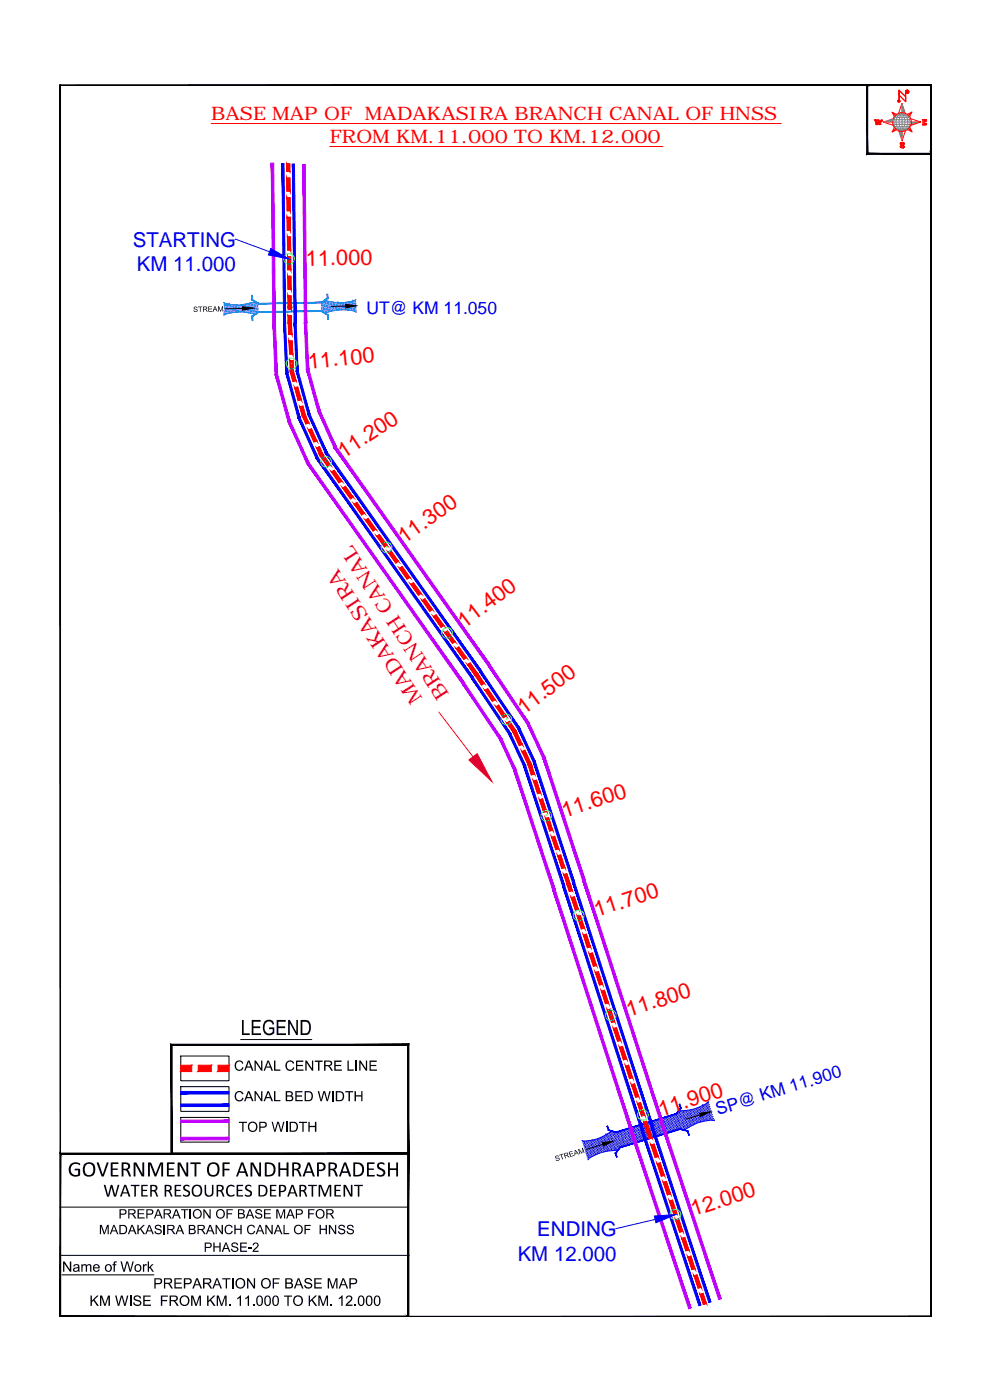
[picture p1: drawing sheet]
<svg xmlns="http://www.w3.org/2000/svg" width="297mm" height="420mm" viewBox="0 0 297 420" stroke-linecap="round" stroke-linejoin="round" font-family="sans-serif">
<defs><g id="words">
<g font-size="6.6" fill="#f00">
<text x="91.8" y="79.8" transform="rotate(-1 91.8 79.8)">11.000</text>
<text x="92.7" y="110.8" transform="rotate(-6 92.7 110.8)">11.100</text>
<text x="103.2" y="137.7" transform="rotate(-33 103.2 137.7)">11.200</text>
<text x="121.3" y="163.2" transform="rotate(-35 121.3 163.2)">11.300</text>
<text x="139.4" y="188.7" transform="rotate(-37 139.4 188.7)">11.400</text>
<text x="157.2" y="214.6" transform="rotate(-37 157.2 214.6)">11.500</text>
<text x="169.3" y="245.3" transform="rotate(-18 169.3 245.3)">11.600</text>
<text x="179" y="275.3" transform="rotate(-18 179 275.3)">11.700</text>
<text x="188.7" y="305.2" transform="rotate(-18 188.7 305.2)">11.800</text>
<text x="198.3" y="335.1" transform="rotate(-18 198.3 335.1)">11.900</text>
<text x="208.1" y="365.1" transform="rotate(-18 208.1 365.1)">12.000</text>
</g>
<g font-size="6.1" fill="#00f">
<text x="39.8" y="74">STARTING</text>
<text x="41.1" y="81.4">KM 11.000</text>
<text x="161.2" y="371">ENDING</text>
<text x="155.3" y="378.3">KM 12.000</text>
</g>
<g font-size="6.1" fill="#dd0037">
<text x="126.8" y="209.4" transform="rotate(-123 126.8 209.4)">MADAKASIRA</text>
<text x="134.9" y="208.2" transform="rotate(-123 134.9 208.2)">BRANCH CANAL</text>
</g>
<g font-size="5.6" fill="#f00">
<text x="63.4" y="35.9">BASE MAP OF MADAKASIRA BRANCH CANAL OF HNSS</text>
<text x="98.9" y="42.8">FROM KM.11.000 TO KM.12.000</text>
</g>
<g font-size="5.2" fill="#00f">
<text x="110" y="94.1">UT@ KM 11.050</text>
<text x="215.4" y="334.6" transform="rotate(-17 215.4 334.6)">SP@ KM 11.900</text>
</g>
</g></defs>
<!-- layer: CANAL1 -->
<g fill="#f00" stroke="#f00" stroke-width=".3">
<path d="M86 49.2l1 2.3v-2.3zM86 49.2l1 2.3h-1z"/>
<path d="M86 53.5l1 3.8v-3.9zM86 53.5l1 3.8h-.9z"/>
<path d="M86.1 59.3l1 3.9-.1-3.9zM86.1 59.3l1 3.9-1 .1z"/>
<path d="M86.1 65.2l1.1 4-.1-4zM86.1 65.2l1.1 4h-1z"/>
<path d="M86.2 71.1l1 3.9v-3.9zM86.2 71.1l1 3.9h-.9z"/>
<path d="M86.3 77l.9 3.9v-3.9zM86.3 77l.9 3.9-.9 .1z"/>
<path d="M86.4 82.9l.9 4v-4zM86.4 82.9l.9 4h-.9z"/>
<path d="M86.4 88.8l1 3.9-.1-3.9zM86.4 88.8l1 3.9h-1z"/>
<path d="M86.4 94.7l1 2.3v-2.3zM86.4 94.7l1 2.3h-.9z"/>
<path d="M86.5 97l1.1 3.4-.2-3.4zM86.5 97l1.1 3.4h-1z"/>
<path d="M86.7 102.3l1.1 3.9-.1-3.9zM86.7 102.3l1.1 3.9-.9 .1z"/>
<path d="M87 108.2l1.1 3.4-.2-3.4zM87 108.2l1.1 3.4h-1z"/>
<path d="M87.1 111.7l1.7 2.5-.7-2.8zM87.1 111.7l1.7 2.5-.9 .3z"/>
<path d="M88.4 116.4l2 3.6-1.1-3.9zM88.4 116.4l2 3.6-.9 .2z"/>
<path d="M90 122.1l1.7 2.6-.8-2.8zM90 122.1l1.7 2.6-1 .2z"/>
<path d="M90.8 125l1.8 1.9-1-2.3zM90.8 125l1.8 1.9-.8 .3z"/>
<path d="M92.6 129.1l2.4 3.2-1.6-3.6zM92.6 129.1l2.4 3.2-.8 .4z"/>
<path d="M95 134.4l1.9 1.9-1.1-2.2zM95 134.4l1.9 1.9-.9 .4z"/>
<path d="M96.1 136.8l3 2.7-2.3-3.2zM96.1 136.8l3 2.7-.8 .6z"/>
<path d="M99.5 141.7l3 2.6-2.3-3.2zM99.5 141.7l3 2.6-.8 .6z"/>
<path d="M102.9 146.5l3 2.7-2.3-3.2zM102.9 146.5l3 2.7-.7 .5z"/>
<path d="M106.3 151.3l3 2.7-2.2-3.2zM106.3 151.3l3 2.7-.8 .5z"/>
<path d="M109.7 156.2l3 2.6-2.3-3.2zM109.7 156.2l3 2.6-.8 .6z"/>
<path d="M113.1 161l3 2.6-2.3-3.2zM113.1 161l3 2.6-.7 .6z"/>
<path d="M116.5 165.8l3 2.6-2.2-3.1zM116.5 165.8l3 2.6-.8 .6z"/>
<path d="M119.9 170.6l3 2.7-2.2-3.3zM119.9 170.6l3 2.7-.8 .5z"/>
<path d="M123.3 175.4l3 2.7-2.3-3.2zM123.3 175.4l3 2.7-.7 .5z"/>
<path d="M126.7 180.2l3 2.7-2.2-3.2zM126.7 180.2l3 2.7-.8 .6z"/>
<path d="M130.1 185.1l3 2.6-2.2-3.2zM130.1 185.1l3 2.6-.8 .6z"/>
<path d="M133.5 189.9l3 2.7-2.3-3.3zM133.5 189.9l3 2.7-.7 .5z"/>
<path d="M136.9 194.7l3 2.6-2.2-3.1zM136.9 194.7l3 2.6-.8 .6z"/>
<path d="M140.3 199.5l3.1 2.8-2.3-3.3zM140.3 199.5l3.1 2.8-.8 .5z"/>
<path d="M142.6 202.8l2.6 2.2-1.8-2.7zM142.6 202.8l2.6 2.2-.7 .6z"/>
<path d="M145.5 207.2l3 2.8-2.2-3.3zM145.5 207.2l3 2.8-.8 .5z"/>
<path d="M148.8 212.1l3 2.8-2.2-3.3zM148.8 212.1l3 2.8-.8 .5z"/>
<path d="M152.1 217l2.7 2.3-1.9-2.8zM152.1 217l2.7 2.3-.8 .5z"/>
<path d="M154 219.8l2.7 3.6-1.9-4zM154 219.8l2.7 3.6-.9 .4z"/>
<path d="M156.6 225.6l2.7 3.6-1.8-4zM156.6 225.6l2.7 3.6-.8 .4z"/>
<path d="M158.5 229.5l1.9 2.8-1.1-3.1zM158.5 229.5l1.9 2.8-1 .3z"/>
<path d="M160.1 234.4l2.1 3.5-1.2-3.8zM160.1 234.4l2.1 3.5-.9 .3z"/>
<path d="M161.9 240.1l2.1 3.4-1.2-3.7zM161.9 240.1l2.1 3.4-.9 .3z"/>
<path d="M163.7 245.6l2.1 3.5-1.2-3.8zM163.7 245.6l2.1 3.5-.9 .3z"/>
<path d="M165.5 251.3l2.1 3.4-1.2-3.7zM165.5 251.3l2.1 3.4-.8 .3z"/>
<path d="M167.3 256.9l2.2 3.4-1.3-3.7zM167.3 256.9l2.2 3.4-.9 .3z"/>
<path d="M169.2 262.5l1.9 2.7-1-3zM169.2 262.5l1.9 2.7-.9 .3zM170.2 265.5l1.5 1.8-.6-2.1zM170.2 265.5l1.5 1.8-.9 .3z"/>
<path d="M171.4 269.4l2.1 3.5-1.2-3.8zM171.4 269.4l2.1 3.5-.9 .3z"/>
<path d="M173.2 275l2.1 3.5-1.2-3.7zM173.2 275l2.1 3.5-.9 .3z"/>
<path d="M175 280.7l2.1 3.4-1.2-3.7zM175 280.7l2.1 3.4-.9 .3z"/>
<path d="M176.8 286.3l2.1 3.4-1.1-3.7zM176.8 286.3l2.1 3.4-.8 .3z"/>
<path d="M178.6 291.9l2.2 3.4-1.3-3.7zM178.6 291.9l2.2 3.4-.9 .3z"/>
<path d="M180.5 297.5l2 3.5-1.1-3.8zM180.5 297.5l2 3.5-.8 .2z"/>
<path d="M182.2 303.1l2.2 3.5-1.2-3.8zM182.2 303.1l2.2 3.5-.9 .3z"/>
<path d="M184.1 308.7l2.1 3.5-1.2-3.8zM184.1 308.7l2.1 3.5-.9 .3z"/>
<path d="M185.9 314.4l2.1 3.4-1.2-3.7zM185.9 314.4l2.1 3.4-.9 .3z"/>
<path d="M187.7 319.9l2.1 3.5-1.2-3.7zM187.7 319.9l2.1 3.5-.9 .3z"/>
<path d="M189.5 325.6l2.1 3.4-1.2-3.7zM189.5 325.6l2.1 3.4-.9 .3z"/>
<path d="M191.3 331.2l2.1 3.4-1.2-3.7zM191.3 331.2l2.1 3.4-.9 .3z"/>
<path d="M193.1 336.8l1.5 1.7-.6-2zM193.1 336.8l1.5 1.7-.8 .3z"/>
<path d="M193.8 338.8l1.8 2.7-1-3zM193.8 338.8l1.8 2.7-.9 .3z"/>
<path d="M195.3 343.6l2.2 3.5-1.2-3.7zM195.3 343.6l2.2 3.5-.9 .3z"/>
<path d="M197.2 349.3l2.1 3.4-1.2-3.7zM197.2 349.3l2.1 3.4-.9 .3z"/>
<path d="M199 354.9l2.2 3.4-1.3-3.7zM199 354.9l2.2 3.4-1 .3z"/>
<path d="M200.9 360.5l2.1 3.4-1.2-3.7zM200.9 360.5l2.1 3.4-.9 .3z"/>
<path d="M202.7 366.1l2.2 3.4-1.3-3.7zM202.7 366.1l2.2 3.4-1 .3z"/>
<path d="M204.6 371.7l2.1 3.4-1.3-3.7zM204.6 371.7l2.1 3.4-.9 .3z"/>
<path d="M206.4 377.3l2.1 3.4-1.2-3.7zM206.4 377.3l2.1 3.4-.9 .3z"/>
<path d="M208.2 382.9l2.2 3.4-1.3-3.7zM208.2 382.9l2.2 3.4-.9 .3z"/>
<path d="M210.1 388.5l1.8 2.6-1-2.9zM210.1 388.5l1.8 2.6-.9 .3z"/>
<path d="M86 49.2l1 2.3v-2.3zM86 49.2l1 2.3h-1z"/>
<path d="M86 53.5l1 3.8v-3.9zM86 53.5l1 3.8h-.9z"/>
<path d="M86.1 59.3l1 3.9-.1-3.9zM86.1 59.3l1 3.9-1 .1z"/>
<path d="M86.1 65.2l1.1 4-.1-4zM86.1 65.2l1.1 4h-1z"/>
<path d="M86.2 71.1l1 3.9v-3.9zM86.2 71.1l1 3.9h-.9z"/>
<path d="M86.3 77l.9 3.9v-3.9zM86.3 77l.9 3.9-.9 .1z"/>
<path d="M86.4 82.9l.9 4v-4zM86.4 82.9l.9 4h-.9z"/>
<path d="M86.4 88.8l1 3.9-.1-3.9zM86.4 88.8l1 3.9h-1z"/>
<path d="M86.4 94.7l1 2.3v-2.3zM86.4 94.7l1 2.3h-.9z"/>
<path d="M86.5 97l1.1 3.4-.2-3.4zM86.5 97l1.1 3.4h-1z"/>
<path d="M86.7 102.3l1.1 3.9-.1-3.9zM86.7 102.3l1.1 3.9-.9 .1z"/>
<path d="M87 108.2l1.1 3.4-.2-3.4zM87 108.2l1.1 3.4h-1z"/>
<path d="M87.1 111.7l1.7 2.5-.7-2.8zM87.1 111.7l1.7 2.5-.9 .3z"/>
<path d="M88.4 116.4l2 3.6-1.1-3.9zM88.4 116.4l2 3.6-.9 .2z"/>
<path d="M90 122.1l1.7 2.6-.8-2.8zM90 122.1l1.7 2.6-1 .2z"/>
<path d="M90.8 125l1.8 1.9-1-2.3zM90.8 125l1.8 1.9-.8 .3z"/>
<path d="M92.6 129.1l2.4 3.2-1.6-3.6zM92.6 129.1l2.4 3.2-.8 .4z"/>
<path d="M95 134.4l1.9 1.9-1.1-2.2zM95 134.4l1.9 1.9-.9 .4z"/>
<path d="M96.1 136.8l3 2.7-2.3-3.2zM96.1 136.8l3 2.7-.8 .6z"/>
<path d="M99.5 141.7l3 2.6-2.3-3.2zM99.5 141.7l3 2.6-.8 .6z"/>
<path d="M102.9 146.5l3 2.7-2.3-3.2zM102.9 146.5l3 2.7-.7 .5z"/>
<path d="M106.3 151.3l3 2.7-2.2-3.2zM106.3 151.3l3 2.7-.8 .5z"/>
<path d="M109.7 156.2l3 2.6-2.3-3.2zM109.7 156.2l3 2.6-.8 .6z"/>
<path d="M113.1 161l3 2.6-2.3-3.2zM113.1 161l3 2.6-.7 .6z"/>
<path d="M116.5 165.8l3 2.6-2.2-3.1zM116.5 165.8l3 2.6-.8 .6z"/>
<path d="M119.9 170.6l3 2.7-2.2-3.3zM119.9 170.6l3 2.7-.8 .5z"/>
<path d="M123.3 175.4l3 2.7-2.3-3.2zM123.3 175.4l3 2.7-.7 .5z"/>
<path d="M126.7 180.2l3 2.7-2.2-3.2zM126.7 180.2l3 2.7-.8 .6z"/>
<path d="M130.1 185.1l3 2.6-2.2-3.2zM130.1 185.1l3 2.6-.8 .6z"/>
<path d="M133.5 189.9l3 2.7-2.3-3.3zM133.5 189.9l3 2.7-.7 .5z"/>
<path d="M136.9 194.7l3 2.6-2.2-3.1zM136.9 194.7l3 2.6-.8 .6z"/>
<path d="M140.3 199.5l3.1 2.8-2.3-3.3zM140.3 199.5l3.1 2.8-.8 .5z"/>
<path d="M142.6 202.8l2.6 2.2-1.8-2.7zM142.6 202.8l2.6 2.2-.7 .6z"/>
<path d="M145.5 207.2l3 2.8-2.2-3.3zM145.5 207.2l3 2.8-.8 .5z"/>
<path d="M148.8 212.1l3 2.8-2.2-3.3zM148.8 212.1l3 2.8-.8 .5z"/>
<path d="M152.1 217l2.7 2.3-1.9-2.8zM152.1 217l2.7 2.3-.8 .5z"/>
<path d="M154 219.8l2.7 3.6-1.9-4zM154 219.8l2.7 3.6-.9 .4z"/>
<path d="M156.6 225.6l2.7 3.6-1.8-4zM156.6 225.6l2.7 3.6-.8 .4z"/>
<path d="M158.5 229.5l1.9 2.8-1.1-3.1zM158.5 229.5l1.9 2.8-1 .3z"/>
<path d="M160.1 234.4l2.1 3.5-1.2-3.8zM160.1 234.4l2.1 3.5-.9 .3z"/>
<path d="M161.9 240.1l2.1 3.4-1.2-3.7zM161.9 240.1l2.1 3.4-.9 .3z"/>
<path d="M163.7 245.6l2.1 3.5-1.2-3.8zM163.7 245.6l2.1 3.5-.9 .3z"/>
<path d="M165.5 251.3l2.1 3.4-1.2-3.7zM165.5 251.3l2.1 3.4-.8 .3z"/>
<path d="M167.3 256.9l2.2 3.4-1.3-3.7zM167.3 256.9l2.2 3.4-.9 .3z"/>
<path d="M169.2 262.5l1.9 2.7-1-3zM169.2 262.5l1.9 2.7-.9 .3zM170.2 265.5l1.5 1.8-.6-2.1zM170.2 265.5l1.5 1.8-.9 .3z"/>
<path d="M171.4 269.4l2.1 3.5-1.2-3.8zM171.4 269.4l2.1 3.5-.9 .3z"/>
<path d="M173.2 275l2.1 3.5-1.2-3.7zM173.2 275l2.1 3.5-.9 .3z"/>
<path d="M175 280.7l2.1 3.4-1.2-3.7zM175 280.7l2.1 3.4-.9 .3z"/>
<path d="M176.8 286.3l2.1 3.4-1.1-3.7zM176.8 286.3l2.1 3.4-.8 .3z"/>
<path d="M178.6 291.9l2.2 3.4-1.3-3.7zM178.6 291.9l2.2 3.4-.9 .3z"/>
<path d="M180.5 297.5l2 3.5-1.1-3.8zM180.5 297.5l2 3.5-.8 .2z"/>
<path d="M182.2 303.1l2.2 3.5-1.2-3.8zM182.2 303.1l2.2 3.5-.9 .3z"/>
<path d="M184.1 308.7l2.1 3.5-1.2-3.8zM184.1 308.7l2.1 3.5-.9 .3z"/>
<path d="M185.9 314.4l2.1 3.4-1.2-3.7zM185.9 314.4l2.1 3.4-.9 .3z"/>
<path d="M187.7 319.9l2.1 3.5-1.2-3.7zM187.7 319.9l2.1 3.5-.9 .3z"/>
<path d="M189.5 325.6l2.1 3.4-1.2-3.7zM189.5 325.6l2.1 3.4-.9 .3z"/>
<path d="M191.3 331.2l2.1 3.4-1.2-3.7zM191.3 331.2l2.1 3.4-.9 .3z"/>
<path d="M193.1 336.8l1.5 1.7-.6-2zM193.1 336.8l1.5 1.7-.8 .3z"/>
<path d="M193.8 338.8l1.8 2.7-1-3zM193.8 338.8l1.8 2.7-.9 .3z"/>
<path d="M195.3 343.6l2.2 3.5-1.2-3.7zM195.3 343.6l2.2 3.5-.9 .3z"/>
<path d="M197.2 349.3l2.1 3.4-1.2-3.7zM197.2 349.3l2.1 3.4-.9 .3z"/>
<path d="M199 354.9l2.2 3.4-1.3-3.7zM199 354.9l2.2 3.4-1 .3z"/>
<path d="M200.9 360.5l2.1 3.4-1.2-3.7zM200.9 360.5l2.1 3.4-.9 .3z"/>
<path d="M202.7 366.1l2.2 3.4-1.3-3.7zM202.7 366.1l2.2 3.4-1 .3z"/>
<path d="M204.6 371.7l2.1 3.4-1.3-3.7zM204.6 371.7l2.1 3.4-.9 .3z"/>
<path d="M206.4 377.3l2.1 3.4-1.2-3.7zM206.4 377.3l2.1 3.4-.9 .3z"/>
<path d="M208.2 382.9l2.2 3.4-1.3-3.7zM208.2 382.9l2.2 3.4-.9 .3z"/>
<path d="M210.1 388.5l1.8 2.6-1-2.9zM210.1 388.5l1.8 2.6-.9 .3z"/>
<path d="M65.4 321.6h3.3v-1.9zM65.4 319.7h3.3l-3.3 1.9z"/>
<path d="M59.5 321.6h3.9v-1.9zM59.5 319.7h3.9l-3.9 1.9z"/>
<path d="M54.2 321.6h3.3v-1.9zM54.2 319.7h3.3l-3.3 1.9z"/>
</g>
<path d="M86.5 97h.9M88.1 111.6h-1M91.7 124.7l-1 .2M96.9 136.3l-.9 .4M154.8 219.3l-.8 .5M54.2 319.7v1.9M194.6 338.5l-.8 .3M211.9 391.1l-.9 .3" fill="none" stroke="#f00" stroke-width=".3"/>
<!-- layer: STRUCTURE -->
<g fill="none" stroke="#007fff" stroke-width=".3">
<path d="M67.1 90.8l.3 .2M67.1 93.2l.1 .1M67.2 91.3l.2 .2M67.2 93.7h.1M67.2 94.1l.1 .1M67.2 94.5l.1 .1M67.2 91.7l.3 .2M67.3 92.1l.2 .3M67.4 92.6l.2 .2M67.4 93l.2 .2M67.4 93.5l.3 .2M67.5 93.9l.2 .2"/>
<path d="M67.5 94.3l.1 .1M67.6 91.2l.3 .2M67.7 91.6l.2 .2M67.7 92.1l.3 .2M67.8 92.5l.2 .2M67.8 93l.3 .2M67.9 93.4l.2 .2M67.9 93.9l.3 .2M68.1 91.2l.2 .1M68.1 91.6l.3 .2M68.2 92.1l.2 .1M68.2 92.5l.3 .2"/>
<path d="M68.3 92.9l.2 .2M68.3 93.4l.3 .2M68.4 93.8l.2 .2M68.6 91.6l.2 .2M68.6 92l.3 .2M68.7 92.4l.2 .3M68.7 92.9l.3 .2M68.7 91.3h.1M68.7 93.3l.3 .2M68.8 93.8l.2 .1M69 91.5l.3 .2M69 91.9l.3 .2"/>
<path d="M69.1 92.4l.2 .2M69.2 92.8l.2 .2M69.2 93.3l.3 .2M69.3 93.7l.2 .2M69.5 91.5l.2 .1M69.5 91.9l.3 .2M69.6 92.4l.2 .1M69.6 92.8l.3 .2M69.6 93.2l.3 .2M69.7 93.7l.2 .1M69.9 91.4l.2 .2M69.9 91.8l.3 .3"/>
<path d="M70 92.3l.2 .2M70.1 92.7l.2 .2M70.1 93.2l.3 .2M70.1 93.6l.2 .2M70.4 91.8l.3 .2M70.4 91.5l.2 .1M70.4 92.2l.3 .2M70.5 92.7l.2 .2M70.5 93.1l.3 .2M70.6 93.6l.1 .1M70.8 91.8l.3 .1M70.9 92.2l.2 .2"/>
<path d="M70.9 92.7l.3 .1M71 91.5h.1M71 93.1l.2 .2M71 93.5l.2 .1M71.3 91.7l.2 .2M71.3 92.1l.3 .3M71.4 92.6l.2 .2M71.4 93l.3 .2M71.5 93.5l.1 .1M71.7 91.7l.3 .1M71.8 92.1l.2 .2M71.8 92.5l.3 .2"/>
<path d="M71.9 93l.2 .2M71.9 93.4l.2 .2M72.2 91.6l.2 .2M72.2 92.1l.2 .1M72.3 92.5l.2 .2M72.3 92.9l.3 .2M72.3 93.4l.3 .2M72.6 91.6l.3 .2M72.6 92l.3 .2M72.7 92.4l.2 .3M72.7 92.9l.3 .2M72.8 93.3l.2 .2"/>
<path d="M73 91.5l.3 .2M73.1 91.9l.2 .2M73.2 92.4l.2 .2M73.2 92.8l.2 .2M73.2 93.3l.3 .2M73.5 91.5l.2 .2M73.5 91.9l.3 .2M73.6 92.4l.2 .1M73.6 92.8l.3 .2M73.7 93.2l.2 .2M73.7 93.7l.1 .1M73.9 91.4l.3 .2"/>
<path d="M74 91.8l.2 .3M74 92.3l.3 .2M74.1 91.1v.1M74.1 92.7l.2 .2M74.1 93.2l.3 .2M74.2 93.6l.2 .2M74.4 91.4l.2 .2M74.4 91.8l.3 .2M74.5 92.2l.2 .2M74.5 91v.1M74.5 92.7l.3 .2M74.5 93.1l.3 .2"/>
<path d="M74.6 93.6l.2 .2M74.8 91.3l.3 .2M74.8 91.8l.3 .2M74.9 91l.1 .1M74.9 92.2l.2 .2M75 92.7l.2 .1M75 93.1l.3 .2M75.1 93.5l.2 .2M75.1 94h.1M75.3 90.9l.1 .1M75.3 91.3l.2 .2M75.3 91.7l.3 .2"/>
<path d="M75.4 92.1l.2 .3M75.4 92.6l.2 .2M75.4 93l.3 .2M75.5 93.5l.2 .2M75.6 93.9l.2 .2M75.6 90.8l.3 .2M75.7 91.2l.2 .2M75.7 91.7l.3 .1M75.8 92.1l.2 .2M75.9 92.5l.2 .2M75.9 93l.2 .2M75.9 93.4l.3 .2"/>
<path d="M76 93.9l.2 .2M76.1 90.7l.2 .2M76.2 91.2l.2 .2M76.2 91.6l.2 .2M76.2 92.1l.3 .1M76.3 92.5l.2 .2M76.3 92.9l.3 .2M76.4 93.4l.2 .2M76.4 93.8l.3 .2M76.5 90.7l.3 .2M76.6 90.5a13.9 13.9 0 0 1-9.5 .3M76.6 91.1l.2 .2"/>
<path d="M76.6 91.6l.3 .2M76.7 94.3a13.9 13.9 0 0 0-9.5 .3M76.7 92l.2 .2M76.7 92.4l.3 .3M76.8 92.9l.2 .2M76.8 93.3l.3 .2M76.9 93.8l.2 .2M77 91.1l.3 .2M77.1 91.5l.2 .2M77.1 92l.3 .1M77.2 92.4l.2 .2M77.2 92.8l.3 .2"/>
<path d="M77.3 93.3l.2 .2M77.3 93.7l.1 .1M77.5 91.5h.1M96.4 90.8l-18.8 .3M96.4 90.9h.1M96.4 93.3l-18.8 .4 18.8-.4M96.4 91.3l.1 .1M96.4 91.7l.2 .1M96.4 92.1l.2 .2M96.4 92.5l.3 .2M96.5 92.9l.2 .3M96.7 90.7l.2 .2"/>
<path d="M96.7 91.1l.3 .2M96.8 91.6l.2 .2M96.8 92l.3 .2M96.9 92.4l.2 .3M96.9 92.9l.3 .2M97 93.3l.2 .2M97.1 90.6l.3 .2M97.2 91.1l.2 .2M97.2 90.3l.1 .1M97.2 91.5l.3 .2M97.3 92l.2 .1M97.3 92.4l.2 .2"/>
<path d="M97.4 92.9l.2 .1M97.4 93.3l.3 .2M97.5 93.8l.2 .1M97.5 90.6l.3 .2M97.6 90.2l.1 .2M97.6 91l.2 .2M97.7 91.5l.2 .2M97.7 91.9l.3 .2M97.7 92.4l.3 .2M97.8 92.8l.2 .2M97.8 93.2l.3 .3M97.9 93.7l.1 .1"/>
<path d="M98 90.5l.3 .2M98 91l.3 .2M98.1 91.4l.2 .2M98.1 91.8l.3 .3M98.2 92.3l.2 .2M98.3 92.7l.2 .2M98.3 93.2l.3 .2M98.3 93.6l.1 .1M98.4 90.5l.3 .2M98.5 90.9l.2 .2M98.6 91.4l.2 .2M98.6 91.8l.2 .2"/>
<path d="M98.6 92.3l.3 .1M98.7 92.7l.2 .2M98.7 93.2l.3 .1M98.9 90.9l.3 .2M99 90.5l.1 .1M99 91.3l.2 .2M99 91.8l.3 .2M99.1 92.2l.2 .2M99.1 92.7l.3 .2M99.2 93.1l.2 .2M99.4 90.8l.2 .2M99.4 91.3l.3 .2"/>
<path d="M99.5 91.7l.2 .2M99.5 92.1l.3 .3M99.6 92.6l.2 .2M99.6 93l.3 .2M99.8 90.8l.3 .2M99.9 91.2l.2 .2M99.9 91.7l.3 .2M99.9 92.1l.3 .2M100 92.6l.2 .1M100.1 93l.2 .2M100.2 90.7l.3 .2M100.3 91.2l.2 .2"/>
<path d="M100.4 91.6l.2 .2M100.4 92.1l.3 .2M100.5 92.5l.2 .2M100.5 92.9l.3 .3M100.8 91.1l.2 .2M100.8 90.8l.2 .1M100.8 91.6l.2 .2M100.8 92l.3 .2M100.9 92.4l.2 .3M101 92.9l.2 .2M101.2 91.1l.2 .2M101.3 91.5l.2 .2"/>
<path d="M101.3 92l.2 .1M101.3 92.4l.3 .2M101.4 90.8h.1M101.4 92.9l.2 .1M101.6 91l.3 .2M101.7 91.5l.2 .2M101.7 91.9l.3 .2M101.8 92.4l.2 .2M101.8 92.8l.3 .2M102.1 91l.2 .2M102.1 91.4l.3 .2M102.2 91.9l.2 .2"/>
<path d="M102.2 92.3l.3 .2M102.3 92.7l.2 .2M102.5 90.9l.2 .2M102.6 91.4l.2 .2M102.6 91.8l.3 .2M102.7 92.3l.2 .1M102.7 92.7l.3 .2M103 90.9l.2 .2M103 91.3l.3 .2M103 91.8l.3 .2M103.1 92.2l.2 .2M103.2 92.7l.2 .2"/>
<path d="M103.4 90.8l.2 .2M103.5 91.3l.2 .2M103.5 91.7l.3 .2M103.5 92.2l.3 .2M103.6 92.6l.2 .2M103.8 90.8l.3 .2M103.9 91.2l.2 .2M103.9 91.7l.3 .2M104 92.1l.2 .2M104.1 92.6l.2 .1M104.1 93v.1M104.3 90.7l.2 .3"/>
<path d="M104.4 91.2l.2 .2M104.4 91.6l.2 .2M104.4 92.1l.3 .2M104.5 92.5l.2 .2M104.5 92.9l.2 .2M104.7 90.7l.3 .2M104.8 91.1l.2 .2M104.8 91.6l.3 .2M104.9 92l.2 .2M104.9 92.4l.3 .3M105 92.9l.2 .2M105.2 90.7l.2 .1"/>
<path d="M105.2 91.1l.3 .2M105.3 91.5l.2 .2M105.3 92l.3 .2M105.4 92.4l.2 .2M105.4 92.9l.3 .1M105.6 90.6l.3 .2M105.7 91l.2 .2M105.7 91.5l.3 .2M105.7 91.9l.3 .2M105.8 90.4h.1M105.8 92.4l.2 .2M105.9 92.8l.2 .2"/>
<path d="M105.9 93.2l.1 .1M106 90.5l.3 .2M106.1 91l.2 .2M106.2 90.2l.1 .1M106.2 91.4l.2 .2M106.2 91.9l.3 .2M106.3 92.3l.2 .2M106.3 92.7l.3 .2M106.3 93.2l.3 .2M106.5 90.1l.2 .1M106.5 90.5l.3 .2M106.6 91l.2 .1"/>
<path d="M106.6 91.4l.2 .2M106.6 91.8l.2 .2M106.7 92.3l.1 .1M106.7 92.7l.1 .1M106.8 89.9a13.5 13.5 0 0 1-9.5 .3M106.8 93.2h.1M106.8 93.7a13.2 13.2 0 0 0-9.4 .3M106.8 93.6h.1"/>
</g>
<g fill="#007fff" stroke="#007fff" stroke-width=".3">
<path d="M75.5 88.6l.2 1.3v-1.3zM75.5 88.6l.2 1.3h-.2zM75.5 89.9l2.1 1.1-1.9-1.1zM75.5 89.9l2.1 1.1-.1 .2zM77.6 91l-.1 .2 18.9-.5zM77.5 91.2l18.9-.5v.2zM96.4 90.7v.2l1.8-1.4zM96.4 90.9l1.8-1.4 .2 .1zM98.2 88.3v1.2l.2 .1zM98.2 88.3h.1l.1 1.3z"/>
<path d="M75.6 94.9v1.3h.2zM75.6 94.9l.2 .1v1.2zM75.6 94.9l.2 .1 1.8-1.5zM75.8 95l1.8-1.5v.3zM77.6 93.5v.3l18.9-.6zM77.6 93.8l18.9-.6-.1 .3zM96.5 93.2l-.1 .3 2.1 1zM96.4 93.5l2.1 1-.2 .1zM98.3 94.6l.2 1.2v-1.3zM98.3 94.6l.2 1.2h-.2z"/>
</g>
<path d="M72.8 92.1l3.1 .4-3.1 .6zM103.7 91.3l3.1 .5-3 .6zM209.9 334.1l3.2-.4-2.9 1.4zM180.7 342.9l3.2-.4-2.9 1.4z" fill="#000" stroke="#000" stroke-width=".3"/>
<g fill="none" stroke="#000" stroke-width=".3">
<path d="M72.8 92.6l-5.3 .1M103.7 91.8l-4.3 .2M210.1 334.6l-4.2 1.3M180.9 343.4l-5 1.6"/>
<circle cx="87" cy="92.2" r=".61"/>
<circle cx="194.5" cy="339.3" r=".49"/>
</g>
<g fill="#000">
<path d="M58.2 92.2l.6-.2 .4 .2v.3l-.4-.3-.5 .2 .1 .2 .8 .3v.6l-.8 .1-.3-.2-.1-.3 .5 .4 .6-.2-.1-.3-.9-.3zM59.4 92h1.3v.2h-.5v1.4h-.2v-1.4h-.6zM62.5 92h1.1v.1h-.9v.6l.9-.1v.2h-.9v.6l1-.1v.2h-1.2zM65.4 91.9h.3l.5 1.3 .4-1.3h.3v1.6h-.1l-.1-1.3-.4 1.3h-.2l-.5-1.4 .1 1.4h-.3zM166.6 347l.8-.2 .3 .3-.8-.1a.43 .43 0 0 0 .2 .5 .43 .43 0 0 0 .5 0l.3 .3v.3l-.3 .2-.6 .1-.3-.3 .6 .1 .4-.4-1-.2zM167.7 346.6l1.2-.4 .1 .2-.5 .2 .4 1.3-.2 .1-.4-1.4-.5 .2zM170.6 345.7l1.1-.3 .1 .2-.9 .2 .2 .5 .8-.2 .1 .1-.9 .3 .2 .5 .9-.3 .1 .2-1.2 .3zM173.4 344.9l.3-.1 .9 1.1v-1.4h.3l.4 1.4-.2 .1-.3-1.3-.1 1.4-.2 .1-.8-1.2 .4 1.3-.2 .1z"/>
<path d="M60.9 92l1.2 .1v.6l-.4 .2 .6 .6h-.2l-.5-.6h-.5v.7h-.2zM61.1 92.2v.5l.8-.1-.1-.4z"/>
<path d="M64.4 91.9h.2l.7 1.6h-.2l-.2-.5h-.7l-.1 .5h-.3zM64.5 92.1l-.2 .8h.5z"/>
<path d="M169.1 346.2l1.2-.2 .2 .5-.3 .3 .7 .5-.2 .1-.9-.5h-.2l.2 .7-.2 .1zM169.4 346.3l.1 .5 .8-.3-.2-.4z"/>
<path d="M172.5 345.2l.2-.1 1 1.3-.2 .1-.3-.4-.6 .2v.5l-.3 .1zM172.6 345.3v.8l.5-.2z"/>
</g>
<g fill="#fff" stroke="#fff" stroke-width=".3">
<path d="M107.5 89.1v7.2l44.4-7.2zM107.5 96.3l44.4-7.2v7.2z"/>
<path d="M212.9 330.2l2.2 6.9 37.4-19.1zM215.1 337.1l37.4-19.1 2.1 6.9z"/>
</g>
<path d="M204.2 338.8l-18.1 5.5 18.1-5.5" fill="none" stroke="#0f0" stroke-width=".3"/>
<g fill="none" stroke="#00f" stroke-width=".3">
<path d="M183.3 339.8l-.3 .1M183.7 339.5a13.1 13.1 0 0 1-9.1 2.8M183.9 339.6l-.3 .1M184.2 339.8l-.3 .1M184.5 339.8h.1M185.3 339.8l-.4 .2M185.8 339.7l-.3 .1M186.2 339.9l-.3 .1M186.4 339.5l-.3 .1M186.8 339.7l-.3 .1M187 339.3l-.3 .1M187.2 339.9l-.3 .1"/>
<path d="M187.4 339.5l-.3 .1M187.6 339.1l-.3 .1M187.8 339.7l-.3 .1M188 339.3l-.3 .1M188.2 339.9l-.3 .1M188.3 338.9l-.3 .1M188.4 339.5l-.3 .1M188.6 339.2h-.3M188.8 339.8h-.3M188.8 338.8l-.2 .1M189 339.4l-.3 .1M189.2 340h-.3"/>
<path d="M189.2 339l-.3 .1M189.4 339.6l-.3 .1M189.4 338.6l-.3 .1M189.6 339.2l-.3 .1M189.8 338.8l-.3 .1M189.8 339.8l-.3 .1M190 338.4l-.3 .1M190 339.4l-.3 .1M190.2 339l-.3 .1M190.4 339.6l-.3 .1M190.5 338.6l-.4 .1M190.6 339.2l-.3 .1"/>
<path d="M190.7 338.2l-.4 .1M190.8 339.8l-.3 .1M190.8 338.8l-.3 .1M191 339.4l-.3 .1M191.1 338.4l-.3 .1M191.2 339l-.3 .1M191.3 338l-.3 .1M191.4 339.6l-.3 .1M191.4 338.7h-.3M191.6 339.2l-.3 .1M191.6 338.2l-.3 .1M191.8 338.9h-.3"/>
<path d="M191.8 339.8l-.3 .1M191.9 337.8l-.3 .1M192 338.4l-.3 .1M192 339.5h-.3M192.2 338.1h-.3M192.2 339.1l-.3 .1M192.4 339.7l-.3 .1M192.4 337.7l-.2 .1M192.4 338.7h-.3M192.6 339.2l-.3 .2M192.7 338.3l-.4 .1M192.8 339.9l-.3 .1"/>
<path d="M192.8 337.9l-.3 .1M192.8 338.9h-.3M193 339.5l-.3 .1M193 337.5l-.3 .1M193 338.5l-.3 .1M193.2 339.1l-.3 .1M193.3 338.1l-.3 .1M193.4 339.7l-.3 .1M193.4 338.7l-.3 .1M193.5 337.7l-.3 .1M193.6 339.3l-.3 .1M193.6 338.3l-.3 .1"/>
<path d="M193.7 337.3l-.3 .1M193.8 339.9l-.3 .1M193.8 338.9l-.3 .1M193.8 337.9l-.3 .1M194 338.5l-.3 .1M194 339.5l-.3 .1M194.1 337.5l-.3 .1M194.2 338.1l-.3 .1M194.2 339.1l-.3 .1M194.3 337.1l-.3 .1M194.4 339.7l-.3 .1M194.4 337.7l-.3 .1"/>
<path d="M194.4 338.7l-.3 .1M194.6 338.3l-.3 .1M194.6 339.3l-.3 .1M194.6 337.3l-.2 .1M194.8 338.9h.1M194.8 338.9l-.3 .1M194.8 339.9l-.3 .1M194.8 337.9l-.3 .1M194.9 337h-.3M195 339.5l-.3 .1M195 337.6h-.3M195 338.5l-.3 .1"/>
<path d="M195.2 339.1l-.3 .1M195.2 337.1l-.3 .2M195.2 338.1l-.3 .1M195.4 339.8h-.3M195.4 338.7l-.3 .1M195.5 336.7l-.3 .1M195.5 337.8h-.3M195.6 339.3l-.3 .2M195.6 338.4h-.3M195.7 337.3l-.3 .2M195.8 338.9l-.3 .1M195.8 340h-.3"/>
<path d="M195.8 338l-.3 .1M195.9 337h-.4M196 338.6l-.3 .1M196 339.5l-.3 .2M196 337.6l-.3 .1M196.1 336.6l-.4 .1M196.2 338.2l-.3 .1M196.2 339.2h-.3M196.3 337.2l-.3 .1M196.4 339.8h-.3M196.4 337.8l-.3 .1M196.4 338.8l-.3 .1"/>
<path d="M196.5 336.8l-.3 .1M196.6 338.4l-.3 .1M196.6 339.4l-.3 .1M196.6 337.4l-.3 .1M196.7 336.4l-.3 .1M196.8 340h-.3M196.8 338l-.3 .1M196.8 339l-.3 .1M196.9 337l-.3 .1M197 339.6l-.3 .1M197 337.6l-.3 .1M197 338.6l-.3 .1"/>
<path d="M197.1 336.6l-.3 .1M197.2 339.2l-.3 .1M197.2 337.2l-.3 .1M197.2 338.2l-.3 .1M197.3 336.2l-.3 .1M197.4 339.8l-.3 .1M197.4 338.8l-.3 .1M197.4 336.8l-.3 .1M197.4 337.8l-.3 .1M197.6 339.4l-.3 .1M197.6 338.4l-.3 .1M197.7 336.4l-.3 .1"/>
<path d="M197.7 337.4l-.3 .1M197.8 339l-.3 .1M197.8 338l-.3 .1M197.9 336l-.3 .1M197.9 337l-.4 .1M198 338.6l-.3 .1M198 339.6l-.3 .1M198 337.6l-.3 .1M198.1 336.6l-.4 .1M198.2 338.2l-.3 .1M198.2 339.2l-.3 .1M198.2 336.2l-.2 .1"/>
<path d="M198.2 337.2l-.2 .1M198.4 338.8l-.3 .1M198.4 339.8l-.3 .1M198.4 337.8l-.3 .1M198.5 335.9h-.3M198.5 336.8l-.3 .1M198.6 338.4l-.3 .1M198.6 339.4l-.3 .1M198.6 337.4l-.3 .2M198.7 336.5h-.3M198.8 338.1h-.3M198.8 339l-.3 .1"/>
<path d="M198.8 337l-.3 .1M198.9 336.1l-.3 .1M199 339.6l-.3 .1M199 337.6l-.3 .2M199 338.7h-.3M199.1 336.7h-.3M199.1 335.6l-.3 .2M199.2 339.2l-.3 .1M199.2 337.3h-.3M199.2 338.3l-.3 .1M199.3 336.3l-.3 .1M199.3 339.8l-.2 .1"/>
<path d="M199.4 338.9h-.3M199.4 336.9l-.3 .1M199.4 337.8l-.3 .1M199.5 335.9h-.3M199.6 339.5h-.3M199.6 338.5l-.3 .1M199.6 336.5l-.3 .1M199.6 337.5l-.3 .1M199.7 335.5l-.3 .1M199.8 339.1l-.3 .1M199.8 338.1h-.3M199.9 336.1l-.3 .1"/>
<path d="M199.9 337.1l-.4 .1M200 338.7l-.3 .1M200 339.7l-.4 .1M200 337.7l-.3 .1M200.1 335.7l-.3 .1M200.1 336.7l-.4 .1M200.2 338.3l-.3 .1M200.2 339.3l-.3 .1M200.2 336.3l-.3 .1M200.2 337.3l-.3 .1M200.3 335.3l-.3 .1M200.4 338.9l-.3 .1"/>
<path d="M200.4 339.9l-.3 .1M200.4 337.9l-.3 .1M200.4 335.9l-.2 .1M200.4 336.9l-.2 .1M200.6 338.5l-.3 .1M200.6 339.5l-.3 .1M200.6 337.5l-.3 .1M200.7 335.5l-.3 .1M200.7 336.5l-.3 .1M200.8 338.1l-.3 .1M200.8 339.1l-.3 .1M200.8 337.1l-.3 .1"/>
<path d="M200.9 335.1l-.3 .1M200.9 336.1l-.3 .1M201 339.7l-.3 .1M201 337.7l-.3 .1M201 338.7l-.3 .1M201 336.7l-.3 .1M201.1 335.7l-.3 .1M201.2 339.3l-.3 .1M201.2 337.3l-.3 .1M201.2 338.3l-.3 .1M201.3 336.3l-.3 .1M201.3 335.3l-.3 .1"/>
<path d="M201.4 338.9l-.3 .1M201.4 336.9l-.3 .1M201.4 337.9l-.3 .1M201.5 335.9l-.3 .1M201.5 334.9l-.3 .1M201.5 339.5l-.2 .1M201.6 338.5l-.3 .1M201.6 336.5l-.3 .1M201.6 337.5l-.3 .1M201.7 335.5l-.3 .1M201.8 339.1l-.3 .1M201.8 338.1l-.3 .1"/>
<path d="M201.8 337.1l-.3 .1M201.8 336.2h-.3M201.9 335.1l-.3 .1M202 338.7l-.3 .1M202 336.7l-.3 .1M202 337.7l-.3 .1M202.1 335.7l-.3 .1M202.1 334.8h-.3M202.1 339.3l-.3 .1M202.2 338.4h-.3M202.2 336.4l-.3 .1M202.2 337.3l-.3 .1"/>
<path d="M202.3 335.4h-.3M202.4 338.9l-.3 .1M202.4 337.9l-.3 .1M202.4 335.9l-.3 .1M202.4 337h-.3M202.5 335l-.3 .1M202.6 338.5l-.3 .2M202.6 337.6h-.3M202.6 335.6h-.2M202.6 336.6l-.2 .1M202.7 334.6l-.3 .1M202.8 338.1l-.3 .1"/>
<path d="M202.8 339.2h-.3M202.8 337.2l-.3 .1M202.9 335.2l-.3 .1M202.9 336.2h-.3M203 337.8h-.3M203 338.7l-.3 .2M203 336.7l-.3 .2M203.1 334.8l-.3 .1M203.1 335.8l-.3 .1M203.2 337.4l-.3 .1M203.2 338.4h-.3M203.2 336.4l-.3 .1"/>
<path d="M203.3 334.4l-.3 .1M203.3 335.4l-.4 .1M203.4 338.9l-.3 .2M203.4 337l-.3 .1M203.4 338l-.3 .1M203.5 336l-.3 .1M203.5 334l-.3 .1M203.5 335l-.3 .1M203.6 338.6l-.3 .1M203.6 337.6l-.3 .1M203.6 336.6l-.3 .1M203.7 334.6l-.3 .1"/>
<path d="M203.7 335.6l-.3 .1M203.7 333.6l-.3 .1M203.8 338.2l-.3 .1M203.8 336.2l-.3 .1M203.8 337.2l-.3 .1M203.9 334.2l-.3 .1M203.9 335.2l-.3 .1M204 338.8l-.3 .1M204 336.8l-.3 .1M204 337.8l-.3 .1M204 335.8l-.2 .1M204.1 333.8l-.3 .1"/>
<path d="M204.1 334.8l-.3 .1M204.2 338.4l-.3 .1M204.2 336.4l-.3 .1M204.2 337.4l-.3 .1M204.3 335.4l-.3 .1M204.3 333.4l-.3 .1M204.3 334.4l-.3 .1M204.4 338l-.3 .1M204.4 336l-.3 .1M204.4 337l-.3 .1M204.5 335l-.3 .1M204.5 334l-.3 .1"/>
<path d="M204.6 338.6l-.3 .1M204.6 337.6l-.3 .1M204.6 335.6l-.3 .1M204.6 336.6l-.3 .1M204.7 334.6l-.3 .1M204.7 333.6l-.3 .1M204.8 338.2l-.3 .1M204.8 337.2l-.3 .1M204.9 335.2l-.3 .1M204.9 336.2l-.3 .1M204.9 334.2l-.3 .1M205 337.8l-.3 .1"/>
<path d="M205 338.8l-.3 .1M205 336.8l-.3 .1M205.1 334.8l-.3 .1M205.1 335.8l-.4 .1M205.1 333.8l-.3 .1M205.2 337.4l-.3 .1M205.2 338.4l-.3 .1M205.2 336.4l-.3 .1M205.3 334.5h-.3M205.3 335.4l-.4 .1M205.3 333.4l-.3 .1M205.4 339l-.3 .1"/>
<path d="M205.4 338l-.3 .1M205.4 337l-.3 .1M205.4 336l-.3 .1M205.5 334l-.3 .1M205.5 335.1h-.4M205.6 338.6l-.3 .1M205.6 336.6l-.3 .1M205.6 337.6l-.3 .1M205.7 334.6l-.3 .2M205.7 335.6l-.3 .1M205.7 338.9h.1M205.7 333.7h-.3"/>
<path d="M205.8 337.3h-.3M205.8 338.2l-.3 .1M205.8 336.2l-.3 .1M205.9 334.2l-.3 .1M205.9 335.3l-.3 .1M205.9 333.3l-.3 .1M206 336.8l-.3 .2M206 337.8l-.3 .1M206 335.9h-.3M206.1 333.9l-.3 .1M206.1 334.8l-.3 .2M206.2 338.4l-.3 .1"/>
<path d="M206.2 336.5h-.3M206.2 337.5l-.3 .1M206.2 335.5l-.2 .1M206.3 333.5l-.3 .1M206.3 334.5h-.3M206.4 338.1h-.3M206.4 336.1l-.3 .1M206.4 337l-.3 .2M206.5 335.1l-.3 .1M206.5 334.1l-.3 .1M206.6 337.7l-.3 .1M206.6 335.7l-.3 .1"/>
<path d="M206.6 336.7h-.3M206.7 334.7l-.3 .1M206.7 333.7l-.3 .1M206.8 338.3l-.3 .1M206.8 337.3h-.3M206.8 335.3l-.3 .1M206.8 336.3l-.3 .1M206.9 334.3l-.3 .1M206.9 333.3l-.3 .1M207 337.9l-.3 .1M207 336.9l-.3 .1M207.1 335.9l-.4 .1"/>
<path d="M207.1 334.9l-.3 .1M207.1 333.9l-.3 .1M207.2 337.5l-.3 .1M207.2 336.5l-.3 .1M207.3 334.5l-.3 .1M207.3 335.5l-.4 .1M207.3 333.5l-.3 .1M207.4 337.1l-.3 .1M207.4 335.1l-.3 .1M207.4 336.1l-.3 .1M207.5 334.1l-.3 .1M207.5 333.1l-.3 .1"/>
<path d="M207.6 337.7l-.3 .1M207.6 336.7l-.3 .1M207.6 334.7l-.3 .1M207.6 335.7l-.3 .1M207.7 333.7l-.3 .1M207.8 337.3l-.3 .1M207.8 336.3l-.3 .1M207.9 334.3l-.3 .1M207.9 335.3l-.3 .1M207.9 333.3l-.3 .1M208 336.9l-.3 .1M208 335.9l-.3 .1"/>
<path d="M208.1 333.9l-.3 .1M208.1 334.9l-.3 .1M208.1 332.9l-.3 .1M208.2 336.5l-.3 .1M208.2 337.5l-.3 .1M208.2 335.5l-.3 .1M208.3 333.5l-.3 .1M208.3 334.5l-.3 .1M208.4 336.1l-.3 .1M208.4 337.1l-.3 .1M208.4 335.1l-.2 .1M208.5 333.1l-.3 .1"/>
<path d="M208.5 334.1l-.3 .1M208.6 335.7l-.3 .1M208.6 336.7l-.3 .1M208.7 334.7l-.3 .1M208.7 333.7l-.3 .1M208.7 332.7l-.3 .2M208.8 336.3l-.3 .1M208.8 335.4h-.3M208.9 334.3l-.3 .1M208.9 333.4h-.3M209 336.9l-.3 .1M209 334.9l-.3 .2"/>
<path d="M209 335.9l-.3 .1M209.1 334h-.3M209.1 332.9l-.3 .2M209.2 336.5l-.3 .1M209.3 335.6h-.4M209.3 334.5l-.3 .1M209.3 332.6h-.3M209.3 333.6l-.3 .1M209.4 335.1l-.3 .1M209.4 336.2h-.3M209.5 334.2h-.3M209.5 333.1l-.3 .2"/>
<path d="M209.6 336.7l-.3 .1M209.6 334.8h-.3M209.6 335.8l-.3 .1M209.7 333.8l-.3 .1M209.7 332.8l-.3 .1M209.8 336.4l-.3 .1M209.8 334.4l-.2 .1M209.8 335.4h-.2M209.9 333.4h-.3M209.9 332.4l-.3 .1M210 336l-.3 .1M210.1 334l-.3 .1"/>
<path d="M210.1 335l-.3 .1M210.1 333l-.3 .1M210.2 336.6l-.3 .1M210.2 335.6h-.3M210.3 333.6l-.3 .1M210.3 334.6l-.3 .1M210.3 332.6l-.3 .1M210.4 336.2l-.3 .1M210.4 335.2l-.3 .1M210.5 333.2l-.3 .1M210.5 334.2l-.3 .1M210.5 332.2l-.3 .1"/>
<path d="M210.6 335.8l-.3 .1M210.7 334.8l-.3 .1M210.7 332.8l-.3 .1M210.7 333.8l-.3 .1M210.7 331.8h.1M210.8 335.4l-.3 .1M210.8 336.4l-.3 .1M210.9 334.4l-.3 .1M210.9 332.4l-.3 .1M210.9 333.4l-.3 .1M211 335l-.3 .1M211 336l-.3 .1"/>
<path d="M211.1 333l-.3 .1M211.1 334l-.3 .1M211.1 332l-.3 .1M211.2 335.6l-.3 .1M211.2 334.6l-.3 .1M211.3 332.6l-.3 .1M211.3 333.6l-.3 .1M211.3 331.6l-.3 .1M211.4 335.2l-.3 .1M211.4 336.2l-.3 .1M211.5 334.2l-.3 .1M211.5 332.2l-.3 .1"/>
<path d="M211.5 333.2l-.3 .1M211.6 334.8l-.3 .1M211.6 335.8l-.3 .1M211.7 333.8l-.3 .1M211.7 331.8l-.3 .1M211.7 332.8l-.3 .1M211.8 334.4l-.3 .1M211.8 335.4l-.3 .1M211.9 333.4l-.3 .1M211.9 331.5h-.3M211.9 332.4l-.3 .1M212 336l-.3 .1"/>
<path d="M212 334l-.2 .1M212 335l-.2 .1M212.1 333l-.3 .1M212.1 331l-.1 .1M212.1 332l-.3 .1M212.2 335.6l-.3 .1M212.3 333.7h-.3M212.3 334.6l-.3 .1M212.3 332.6l-.3 .1M212.3 331.7l-.3 .1M212.4 336.2l-.3 .1M212.4 335.2l-.3 .1"/>
<path d="M212.5 333.2l-.3 .1M212.5 334.2l-.4 .1M212.5 332.3h-.3M212.6 330.6a13.6 13.6 0 0 1-9.1 2.8M212.6 331.2l-.4 .1M212.6 335.9h-.3M212.6 330.9h-.2M212.6 334.8l-.3 .1M212.7 332.9h-.3M212.7 333.9l-.4 .1M212.7 331.9l-.3 .1M212.8 335.4l-.3 .1"/>
<path d="M212.9 331.5h-.3M212.9 334.5h-.3M212.9 333.4l-.3 .1M212.9 332.5l-.3 .1M213 332.1l-.2 .1M213 335.1h-.3M213 336l-.3 .2M213.1 333.1h-.3M213.1 334l-.3 .2M213.2 332.7l-.2 .1M213.2 335.6l-.3 .1M213.2 334.7l-.3 .1"/>
<path d="M213.3 333.7h-.3M213.4 333.3l-.2 .1M213.4 335.3l-.3 .1M213.4 334.2l-.3 .2M213.6 333.9l-.2 .1M213.6 334.9l-.3 .1M213.6 335.9h-.3M213.7 334.5l-.2 .1M213.8 335.5l-.3 .1M214 335.1l-.3 .1M214 336.1l-.3 .1M214.1 335.7l-.2 .1"/>
<path d="M214.3 336.3h.1M214.3 336.3a13.7 13.7 0 0 0-9 2.9M174.8 342.4h-.1M175 343h-.2M175.2 343.6h-.2M175.2 342.5l-.3 .2M175.3 344.2h-.1M175.4 343.2l-.3 .1M175.5 342.5h.1M175.6 343.8l-.3 .1M175.6 344.7l-.2 .1M175.6 342.8l-.3 .1"/>
<path d="M175.7 345.4h-.1M175.8 343.4l-.3 .1M175.8 344.4l-.3 .1M175.9 346h-.1M175.9 345h-.3M176 343l-.3 .1M176 344l-.4 .1M176.1 345.6l-.3 .1M176.1 346.6h-.2M176.1 344.6l-.2 .1M176.2 342.6l-.3 .1M176.2 343.6l-.3 .1"/>
<path d="M176.3 347.2h-.2M176.3 345.2l-.3 .1M176.3 346.2l-.3 .1M176.4 343.2l-.3 .1M176.4 344.2l-.3 .1M176.4 347.8h-.1M176.5 345.8l-.3 .1M176.5 346.8l-.3 .1M176.5 344.8l-.3 .1M176.6 342.8l-.3 .1M176.6 343.8l-.3 .1M176.7 347.4l-.3 .1"/>
<path d="M176.7 345.4l-.3 .1M176.7 346.4l-.3 .1M176.7 344.4l-.3 .1M176.8 342.4l-.3 .1M176.8 343.4l-.3 .1M176.9 347l-.3 .1M176.9 346l-.3 .1M176.9 345l-.3 .1M177 344l-.3 .1M177 343l-.3 .1M177.1 346.6l-.3 .1M177.1 344.6l-.3 .1"/>
<path d="M177.1 345.6l-.3 .1M177.2 343.6l-.3 .1M177.2 342.6l-.3 .1M177.2 347.2l-.2 .1M177.3 346.2l-.3 .1M177.3 344.2l-.3 .1M177.3 345.2l-.3 .1M177.4 343.2l-.3 .1M177.4 342.2l-.3 .1M177.5 346.8l-.3 .1M177.5 345.8l-.3 .1M177.5 343.8l-.3 .1"/>
<path d="M177.5 344.8l-.3 .1M177.6 342.8l-.3 .1M177.7 346.4l-.3 .1M177.7 342.1h.1M177.7 345.4l-.3 .1M177.8 343.4l-.3 .1M177.8 344.4l-.4 .1M177.8 347l-.3 .1M177.8 342.4l-.3 .1M177.9 346l-.3 .1M177.9 345l-.3 .1M178 343.1h-.3"/>
<path d="M178 344l-.4 .1M178.1 345.6l-.3 .1M178.1 346.6l-.3 .1M178.1 344.6l-.3 .1M178.2 342.6l-.3 .2M178.2 343.6l-.4 .1M178.3 345.3h-.3M178.3 346.2l-.3 .1M178.4 343.3l-.3 .1M178.4 344.2l-.3 .1M178.4 342.3h-.3M178.5 345.8l-.3 .1"/>
<path d="M178.5 344.8l-.3 .1M178.6 342.8l-.3 .1M178.6 343.9h-.3M178.7 345.5l-.3 .1M178.7 346.4l-.3 .1M178.7 344.5h-.3M178.8 342.5h-.3M178.8 343.5l-.3 .1M178.9 345l-.3 .1M178.9 346.1h-.3M178.9 344.1l-.3 .1M179 342.1l-.3 .1"/>
<path d="M179 343.1h-.3M179.1 344.7h-.3M179.1 345.6l-.3 .2M179.2 343.7l-.3 .1M179.2 342.7l-.3 .1M179.3 346.3l-.3 .1M179.3 344.3l-.3 .1M179.3 345.3h-.3M179.4 343.3l-.3 .1M179.4 342.3l-.3 .1M179.5 345.8l-.3 .2M179.5 343.9l-.3 .1"/>
<path d="M179.5 344.9l-.3 .1M179.6 342.9l-.3 .1M179.6 341.9l-.3 .1M179.7 345.5l-.3 .1M179.7 343.5l-.2 .1M179.7 344.5l-.3 .1M179.8 342.5l-.3 .1M179.9 346.1l-.3 .1M179.9 345.1l-.3 .1M180 343.1l-.3 .1M180 344.1l-.4 .1M180 342.1l-.3 .1"/>
<path d="M180.1 345.7l-.3 .1M180.1 343.7l-.3 .1M180.1 344.7l-.3 .1M180.2 342.7l-.3 .1M180.2 341.7l-.3 .1M180.3 345.3l-.3 .1M180.3 344.3l-.3 .1M180.3 343.3l-.3 .1M180.4 342.3l-.3 .1M180.4 341.3l-.2 .1M180.5 344.9l-.3 .1M180.6 342.9l-.3 .1"/>
<path d="M180.6 343.9l-.3 .1M180.6 341.9l-.3 .1M180.7 345.5l-.3 .1M180.7 344.5l-.3 .1M180.8 342.5l-.3 .1M180.8 343.5l-.3 .1M180.8 341.5l-.3 .1M180.9 345.1l-.3 .1M180.9 344.1l-.3 .1M181 342.1l-.3 .1M181 343.1l-.3 .1M181 341.2h-.3"/>
<path d="M181.1 345.7h.1M181.1 344.7l-.3 .1M181.1 343.7l-.3 .1M181.2 341.7l-.3 .1M181.2 342.7l-.3 .1M181.3 344.3l-.3 .1M181.3 345.3l-.3 .1M181.4 343.4h-.3M181.4 341.4h-.3M181.4 342.3l-.3 .1M181.5 343.9l-.3 .1M181.5 344.9l-.3 .1"/>
<path d="M181.6 342.9l-.3 .1M181.6 340.9l-.3 .1M181.6 342h-.3M181.7 345.5l-.3 .1M181.7 343.6h-.3M181.7 344.5l-.3 .1M181.8 341.6l-.3 .1M181.8 342.5l-.3 .1M181.8 340.6h.1M181.9 345.1l-.3 .1M181.9 343.1l-.2 .1M181.9 344.2h-.3"/>
<path d="M182 341.2h-.3M182 342.2l-.3 .1M182.1 343.7l-.3 .2M182.1 344.7l-.3 .1M182.2 342.8h-.3M182.2 340.8l-.3 .1M182.2 341.7l-.3 .2M182.3 345.3l-.3 .1M182.3 343.4h-.3M182.3 344.4l-.3 .1M182.4 342.4l-.3 .1M182.4 340.4l-.3 .1"/>
<path d="M182.4 341.4h-.3M182.5 345h-.3M182.5 343.9l-.3 .2M182.5 343l-.3 .1M182.6 342l-.3 .1M182.6 341l-.3 .1M182.7 344.6l-.3 .1M182.8 342.6l-.3 .1M182.8 343.6h-.3M182.8 341.6l-.3 .1M182.8 340.6l-.3 .1M182.9 345.2l-.3 .1"/>
<path d="M182.9 344.2l-.3 .1M183 342.2l-.3 .1M183 343.2l-.3 .1M183 341.2l-.3 .1M183 340.2l-.3 .1M183.1 344.8l-.3 .1M183.1 343.8l-.3 .1M183.2 341.8l-.3 .1M183.2 342.8l-.4 .1M183.2 340.8l-.3 .1M183.3 344.4l-.3 .1M183.3 343.4l-.3 .1"/>
<path d="M183.4 341.4l-.3 .1M183.4 342.4l-.4 .1M183.4 340.4l-.3 .1M183.5 344l-.3 .1M183.5 345l-.3 .1M183.6 343l-.3 .1M183.6 341l-.3 .1M183.6 342l-.3 .1M183.6 340l-.3 .1M183.7 343.6l-.3 .1M183.7 344.6l-.3 .1M183.8 341.6l-.3 .1"/>
<path d="M183.8 342.6l-.3 .1M183.8 340.6l-.3 .1M183.9 344.2l-.3 .1M183.9 345.2l-.3 .1M183.9 343.2l-.3 .1M184 341.2l-.3 .1M184 342.2l-.3 .1M184 340.2l-.3 .1M184.1 343.8l-.3 .1M184.1 344.8l-.3 .1M184.2 342.8l-.3 .1M184.2 340.8l-.3 .1"/>
<path d="M184.2 341.8l-.3 .1M184.3 343.4l-.3 .1M184.3 344.4l-.3 .1M184.4 342.4l-.3 .1M184.4 340.4l-.3 .1M184.4 341.4l-.3 .1M184.5 345l-.3 .1M184.5 343l-.3 .1M184.5 344l-.3 .1M184.6 342l-.3 .1M184.6 340l-.3 .1M184.6 341l-.3 .1"/>
<path d="M184.7 344.6l-.3 .1M184.7 343.6l-.3 .1M184.7 342.6l-.3 .1M184.8 341.6l-.3 .1M184.8 340.6l-.3 .1M184.9 345.2h.1M184.9 344.2l-.3 .1M185 342.3h-.3M185 343.2l-.3 .1M185 341.2l-.3 .1M185 340.3h-.3M185.1 344.8l-.3 .1"/>
<path d="M185.1 343.8l-.3 .1M185.2 341.8l-.3 .2M185.2 342.8l-.4 .1M185.2 340.9h-.3M185.3 344.5h-.3M185.3 343.4l-.3 .1M185.4 341.4l-.3 .1M185.4 342.5h-.4M185.4 345.2a13.3 13.3 0 0 0-9 2.9M185.4 340.5l-.3 .1M185.5 344l-.3 .2M185.5 345l-.3 .1"/>
<path d="M185.5 342l-.2 .2M185.5 343.1h-.2M185.6 341.1l-.3 .1M185.6 340l-.3 .2M185.7 343.6l-.3 .1M185.7 344.7h-.3M185.8 341.7h-.3M185.8 342.7l-.3 .1M185.8 340.7l-.3 .1M185.9 344.2l-.3 .1M185.9 343.3l-.3 .1M186 342.3l-.3 .1"/>
<path d="M186 341.3l-.3 .1M186 340.3l-.3 .1M186.1 343.9h-.3M186.1 342.9l-.3 .1M186.2 340.9l-.3 .1M186.2 341.9l-.3 .1M186.3 343.5l-.3 .1M186.4 342.5h-.3M186.4 340.5l-.3 .1M186.4 341.5l-.3 .1M186.5 343.1l-.3 .1M186.5 344.1l-.3 .1"/>
<path d="M186.6 342.1l-.3 .1M186.6 340.1l-.3 .1M186.6 341.1l-.3 .1M186.7 342.7l-.3 .1M186.7 343.7l-.3 .1M186.8 341.7l-.3 .1M186.8 340.7l-.3 .1M186.9 342.3l-.3 .1M186.9 343.3l-.3 .1M187 341.3l-.3 .1M187 340.3l-.3 .1M187.1 343.9l-.3 .1"/>
<path d="M187.2 341.9l-.3 .1M187.2 342.9l-.4 .1M187.2 340.9l-.3 .1M187.3 343.5l-.3 .1M187.4 341.5l-.3 .1M187.4 342.5l-.4 .1M187.4 340.5l-.3 .1M187.5 342.1l-.3 .1M187.5 343.1l-.3 .1M187.6 341.1l-.3 .1M187.6 340.1l-.3 .1M187.7 343.7l-.3 .1"/>
<path d="M187.7 341.7l-.2 .1M187.7 342.7l-.2 .1M187.8 340.7l-.3 .1M187.9 343.3l-.3 .1M188 341.3l-.3 .1M188 342.3l-.3 .1M188 340.3l-.3 .1M188.1 342.9l-.3 .1M188.2 341.9l-.3 .1M188.2 340.9l-.3 .1M188.3 343.5l-.3 .1M188.3 342.5l-.3 .1"/>
<path d="M188.4 340.6h-.3M188.4 341.5l-.3 .1M188.5 343.1l-.3 .1M188.6 342.1l-.3 .1M188.6 340.1l-.3 .2M188.6 341.2h-.3M188.7 342.8h-.3M188.8 341.7l-.3 .1M188.8 340.8l-.3 .1M188.9 342.3l-.3 .1M188.9 343.4h-.3M189 341.4h-.3"/>
<path d="M189 340.3l-.3 .1M189.1 342h-.3M189.1 343l-.3 .1M189.2 341l-.3 .1M189.3 342.5l-.3 .1M189.4 341.6l-.3 .1M189.4 340.6h-.3M189.5 343.1l-.3 .2M189.5 342.2l-.3 .1M189.6 341.2l-.3 .1M189.6 340.2l-.3 .1M189.7 341.8l-.3 .1"/>
<path d="M189.7 342.8h-.3M189.8 340.8l-.3 .1M189.9 341.4l-.2 .1M189.9 342.4l-.2 .1M190 340.4l-.3 .1M190.1 343l-.3 .1M190.2 341l-.3 .1M190.2 342l-.3 .1M190.2 340l-.3 .1M190.3 342.6l-.3 .1M190.4 341.6l-.3 .1M190.4 340.6l-.3 .1"/>
<path d="M190.5 342.2l-.3 .1M190.6 340.2l-.3 .1M190.6 341.2l-.4 .1M190.7 342.8l-.3 .1M190.8 341.8l-.3 .1M190.8 340.8l-.3 .1M190.9 342.4l-.3 .1M191 341.4l-.3 .1M191 340.4l-.3 .1M191.1 342l-.3 .1M191.2 340l-.3 .1M191.2 341l-.3 .1"/>
<path d="M191.3 342.6l-.3 .1M191.3 341.6l-.2 .1M191.4 340.6l-.3 .1M191.5 342.2l-.3 .1M191.6 341.2l-.3 .1M191.6 340.2l-.3 .1M191.7 341.8l-.3 .1M191.8 340.9h-.3M191.9 341.4l-.3 .1M191.9 342.4l-.3 .1M192 340.4l-.3 .1M192.2 341l-.3 .2"/>
<path d="M192.2 342l-.3 .1M192.2 340l-.3 .1M192.4 340.6l-.3 .1M192.4 341.7h-.3M192.5 342.3h-.3M192.6 340.3h-.3M192.6 341.2l-.4 .2M192.7 341.9l-.3 .1M192.8 340.9h-.4M193 341.4l-.3 .2M193 340.5l-.3 .1M193.1 342.1l-.3 .1"/>
<path d="M193.2 340.1l-.3 .1M193.2 341.1l-.3 .1M193.3 341.7l-.3 .1M193.4 340.7l-.3 .1M193.5 341.3l-.2 .1M193.6 340.3l-.3 .1M193.7 341.9l-.3 .1M193.8 340.9l-.3 .1M193.9 341.5l-.3 .1M194 340.5l-.3 .1M194.1 341.1l-.3 .1M194.2 340.1l-.3 .1"/>
<path d="M194.4 340.7l-.3 .1M194.4 341.7l-.4 .1M194.6 340.3l-.3 .1M194.6 341.3l-.4 .1M194.8 340.9l-.4 .1M194.9 340.5l-.3 .1M194.9 341.5l-.3 .1M195.2 341.1l-.3 .1M195.2 340.1l-.3 .1M195.4 340.7l-.3 .1M195.5 341.3l-.3 .1M195.6 340.3l-.3 .1"/>
<path d="M195.7 340.9l-.2 .1M196 340.6h-.3M196.1 341.2h-.3M196.2 340.2l-.3 .1M196.3 340.8l-.3 .1M196.6 340.4l-.3 .1M196.7 341l-.3 .1M196.9 340.6l-.3 .1M197.1 340.2l-.2 .1M197.4 340.8l-.3 .1M197.6 340.4l-.3 .1M197.8 340l-.3 .1"/>
<path d="M198 340.6l-.3 .1M198.2 340.2l-.3 .1M198.5 340.4l-.3 .1M198.8 340l-.3 .1M199.1 340.3h-.3M199.8 340l-.4 .1"/>
</g>
<g fill="#00f" stroke="#00f" stroke-width=".3">
<path d="M182.1 338l.6 1.1-.4-1.2zM182.1 338l.6 1.1-.2 .1zM182.5 339.2l2.2 .5-2-.6zM182.5 339.2l2.2 .5v.2zM184.7 339.7v.2l18.1-5.7zM184.7 339.9l18.1-5.7 .1 .2zM204.1 332.6l-1.3 1.6 .1 .2zM204.1 332.6h.3l-1.5 1.8zM203.8 331.4l.3 1.2h.3zM203.8 331.4l.2-.1 .4 1.3z"/>
<path d="M184.6 346.1l.4 1.2 .1-.1zM184.6 346.1h.2l.3 1.1zM186.1 344.2l-1.5 1.9h.2zM186.1 344.2l.1 .2-1.4 1.7zM186.1 344.2l.1 .2 18-5.7zM186.2 344.4l18-5.7v.2zM204.2 338.7v.2l2.2 .5zM204.2 338.9l2.2 .5-.1 .2zM206.4 339.4l-.1 .2 .5 1.1zM206.3 339.6l.5 1.1h-.2z"/>
</g>
<!-- layer: CANAL1 -->
<g fill="#00f" stroke="#00f" stroke-width=".3">
<path d="M87.7 49.2l1.2 47.8-.6-47.8zM87.7 49.2l1.2 47.8h-.7zM88.2 97l1.3 14.3-.6-14.3zM88.2 97l1.3 14.3-.6 .1zM88.9 111.4l4.1 12.7-3.5-12.8zM88.9 111.4l4.1 12.7-.6 .3zM92.4 124.4l5.7 11.2-5.1-11.5zM92.4 124.4l5.7 11.2-.6 .3zM97.5 135.9l47 65.6-46.4-65.9zM97.5 135.9l47 65.6-.5 .3zM144 201.8l12 16.8-11.5-17.1zM144 201.8l12 16.8-.5 .3zM155.5 218.9l5.2 9.8-4.7-10.1zM155.5 218.9l5.2 9.8-.6 .2zM160.1 228.9l12.3 35.9-11.7-36.1zM160.1 228.9l12.3 35.9-.6 .2zM171.8 265l24.2 73.1-23.6-73.3zM171.8 265l24.2 73.1-.6 .2zM195.4 338.3l17.9 52.4-17.3-52.6zM195.4 338.3l17.9 52.4-.6 .2z"/>
<path d="M84.6 49.1l1.1 48-.5-48zM84.6 49.1l1.1 48h-.6zM85.1 97.1l1.3 14.7-.7-14.7zM85.1 97.1l1.3 14.7-.7 .1zM85.7 111.9l4.3 13.3-3.6-13.4zM85.7 111.9l4.3 13.3-.6 .2zM89.4 125.4l5.9 11.7-5.3-11.9zM89.4 125.4l5.9 11.7-.5 .4zM94.8 137.5l47.1 65.7-46.6-66.1zM94.8 137.5l47.1 65.7-.5 .4zM141.4 203.6l11.9 16.6-11.4-17zM141.4 203.6l11.9 16.6-.6 .3zM152.7 220.5l5 9.3-4.4-9.6zM152.7 220.5l5 9.3-.6 .3zM157.1 230.1l12.3 35.7-11.7-36zM157.1 230.1l12.3 35.7-.6 .2zM168.8 266l24.2 73.1-23.6-73.3zM168.8 266l24.2 73.1-.6 .2zM192.4 339.3l17.9 52.4-17.3-52.6zM192.4 339.3l17.9 52.4-.6 .2z"/>
<path d="M54.2 332.1h14.5v-.8zM54.2 331.3h14.5l-14.5 .8z"/>
<path d="M54.2 328.3h14.5v-.7zM54.2 327.6h14.5l-14.5 .7z"/>
</g>
<g fill="#bf00ff" stroke="#bf00ff" stroke-width=".3">
<path d="M90.8 49.4l1.2 47.5-.4-47.6zM90.8 49.4l1.2 47.5h-.7zM91.3 96.9l1.4 13.9-.7-13.9zM91.3 96.9l1.4 13.9-.8 .1zM91.9 110.9l4.1 12.1-3.3-12.2zM91.9 110.9l4.1 12.1-.7 .3zM95.3 123.3l5.6 10.7-4.9-11zM95.3 123.3l5.6 10.7-.7 .4zM100.2 134.4l47 65.2-46.3-65.6zM100.2 134.4l47 65.2-.6 .5zM146.6 200.1l12.2 17-11.6-17.5zM146.6 200.1l12.2 17-.6 .4zM158.2 217.5l5.5 10-4.9-10.4zM158.2 217.5l5.5 10-.8 .3zM162.9 227.8l12.6 36-11.8-36.3zM162.9 227.8l12.6 36-.7 .3zM174.8 264.1l24.3 73-23.6-73.3zM174.8 264.1l24.3 73-.8 .2z"/>
<path d="M198.3 337.3l18.1 52.5-17.3-52.7zM198.3 337.3l18.1 52.5-.8 .2z"/>
<path d="M81.4 49l1.2 48.1-.5-48.1zM81.4 49l1.2 48.1h-.7zM81.9 97.1l1.4 15.2-.7-15.2zM81.9 97.1l1.4 15.2-.8 .1zM82.5 112.4l4.6 13.8-3.8-13.9zM82.5 112.4l4.6 13.8-.7 .3zM86.4 126.5l6.2 12.2-5.5-12.5zM86.4 126.5l6.2 12.2-.6 .4zM92 139.1l47.4 65.9-46.8-66.3zM92 139.1l47.4 65.9-.6 .4zM138.8 205.4l11.8 16.3-11.2-16.7zM138.8 205.4l11.8 16.3-.7 .4zM149.9 222.1l5 8.9-4.3-9.3zM149.9 222.1l5 8.9-.8 .3zM154.1 231.3l12.4 35.4-11.6-35.7zM154.1 231.3l12.4 35.4-.7 .2zM165.8 266.9l24.3 73.1-23.6-73.3zM165.8 266.9l24.3 73.1-.7 .3zM189.4 340.3l17.9 52.2-17.2-52.5zM189.4 340.3l17.9 52.2-.7 .3z"/>
<path d="M54.2 342.1h14.5v-.8zM54.2 341.3h14.5l-14.5 .8z"/>
<path d="M54.2 336.9h14.5v-.7zM54.2 336.2h14.5l-14.5 .7z"/>
</g>
<!-- layer: CSMark -->
<g fill="none" stroke="#0f0" stroke-width=".3">
<path d="M86.7 77.7h.1M87.5 109.2h.1M97.9 138.6h.1M116 164.3h.1M134.2 190h.1M151.9 215.9h.1M163.9 244.8h.1M173.7 274.8h.1M183.3 304.7h.1M192.9 334.6h.1M202.7 364.5h.1"/>
<circle cx="86.7" cy="77.7" r="1.59"/>
<circle cx="87.5" cy="109.1" r="1.59"/>
<circle cx="97.9" cy="138.6" r="1.59"/>
<circle cx="116" cy="164.3" r="1.59"/>
<circle cx="134.1" cy="190" r="1.59"/>
<circle cx="151.9" cy="215.9" r="1.59"/>
<circle cx="163.9" cy="244.8" r="1.59"/>
<circle cx="173.6" cy="274.8" r="1.59"/>
<circle cx="183.2" cy="304.7" r="1.59"/>
<circle cx="192.9" cy="334.6" r="1.59"/>
<circle cx="202.7" cy="364.5" r="1.59"/>
</g>
<!-- layer: PAGE -->
<g fill="#000" stroke="#000" stroke-width=".3">
<path d="M260.2 25.5h19.2zM260.4 25.6l19-.1zM279.4 25.5v20.7zM279.3 25.6l.1 20.6zM279.3 46l.1 .3zM260.4 46h18.9l.1 .3zM260.4 46l-.3 .3h19.3z"/>
<path d="M260.1 25.5v20.8l.3-.3zM260.1 25.5l.3 .1v20.4zM260.1 25.5l.3 .1z"/>
<path d="M51.3 313.4l.3 .4 71.1-.4zM51.6 313.8l71.1-.4-.4 .4zM122.7 313.4l-.4 .4 .4 32.6zM122.3 313.8l.4 32.6-.4-.3zM51.3 346.4h71.4l-.4-.3zM51.3 346.4l.3-.3h70.7zM51.3 313.4v33l.3-.3zM51.3 313.4l.3 .4v32.3z"/>
<path d="M18.2 346.4h104.1l.4-.3zM18 346.1h104.7l-104.5 .3zM18 346.1l.2 .3z"/>
<path d="M18.2 346.4l-.2 48.8 .2-.2zM18 346.2l.2 .2-.2 48.8z"/>
<path d="M18.2 395l104.3 .2-.2-.2zM18 395.2l.2-.2 104.3 .2z"/>
<path d="M122.3 395l.4 .2zM122.7 346.1v49.1l-.4-.2zM122.3 346.4v48.6l.4-48.9z"/>
<path d="M18 395.2l261.4-.2zM18 395.2l261.4-.2zM18 25.5v369.7zM18 25.5l.2 369.5zM18 25.5h261.4zM18.2 25.6l261.2-.1zM279.4 25.5v369.7zM279.3 25.6l.1 369.6z"/>
</g>
<g fill="#000">
<path d="M72.6 306.1h.5v4h1.8v.5h-2.3zM75.5 306.1h2.7v.5h-2.2v1.4h2.1v.6h-2.1v1.5h2.3v.5h-2.8zM79.3 306.7l.7-.6 .7-.1 .7 .2 .6 .4 .3 .8-.5 .1-.5-.8-.9-.1-.4 .1-.5 .9-.1 1.2 .6 1.2 1 .2 .8-.5v-.9h-1.1v-.5h1.6l-.1 1.9-1.1 .5h-.8l-.8-.5-.6-1.4v-1.1zM83 306.1h2.7v.5h-2.2v1.4h2.1v.6h-2.1v1.5h2.3v.5h-2.8zM86.4 306.1h.6l1.9 3.6v-3.6h.5v4.5h-.5l-1.9-3.5v3.5h-.6zM71.7 336.7h2.4v.3h-1v2.7h-.4v-2.7h-1zM70.7 318.8l.9-.6 .8 .1 .4 .4 .2 .4-.4 .1-.5-.6-.7 .1-.6 .8 .1 .9 .5 .6h.7l.6-.7 .4 .1-.5 .7-1 .3-.9-.5-.3-.9zM70.7 328l.8-.6 .9 .1 .5 .4 .1 .4-.4 .1-.3-.5h-1l-.5 .8 .1 .9 .6 .6 .7-.1 .5-.7 .4 .2-.4 .7-1 .3-1-.5-.3-.9zM76.4 318.3h.4l1.6 2.4v-2.4h.3v3h-.3l-1.6-2.3v2.3h-.4zM76.4 327.5h.4l1.6 2.3v-2.3h.3v3h-.3l-1.6-2.4v2.4h-.4zM82.2 318.3h.4v2.7h1.5v.3h-1.9zM82.2 327.5h.4v2.6h1.5v.4h-1.9z"/>
<path d="M81.5 336.7h.4l.6 2.5 .7-2.5h.5l.6 2.5 .7-2.5h.3l-.8 3h-.3l-.8-2.7-.7 2.7h-.4zM85.9 318.8l.9-.6 .8 .1 .5 .4 .2 .4-.4 .1-.5-.6-.8 .1-.5 .8v.9l.5 .6h.7l.6-.7 .4 .1-.4 .7-1.1 .3-.9-.5-.3-.9zM88.6 327.5h2.2v.3h-1.8v.9h1.6v.4h-1.6v1h1.8v.4h-2.2zM88.8 318.3h2.2v.4h-1.8v.9h1.7v.3h-1.7v1.1h1.9v.3h-2.3zM89.7 336.7h2.4v.3h-1v2.7h-.4v-2.7h-1zM91.6 318.3h.4l1.6 2.4v-2.4h.4v3h-.4l-1.6-2.3v2.3h-.4zM92.5 336.7h.4v1.2h1.6v-1.2h.4v3h-.4v-1.4h-1.6v1.4h-.4zM94.4 318.3h2.4v.4h-1v2.6h-.4v-2.6h-1zM95.3 327.5h.5l.6 2.6 .6-2.6h.5l.7 2.6 .6-2.6h.4l-.8 3h-.4l-.7-2.6-.7 2.6h-.5zM100.3 318.3h2.2v.4h-1.8v.9h1.7v.3h-1.7v1.1h1.9v.3h-2.3zM104.3 318.3h.3v2.7h1.5v.3h-1.8zM103.6 327.5h2.4v.3h-1v2.7h-.4v-2.7h-1z"/>
<path d="M106.4 327.5h.4v1.2h1.6v-1.2h.4v3h-.4v-1.4h-1.6v1.4h-.4zM107.8 318.3h.4l1.6 2.4v-2.4h.4v3h-.4l-1.6-2.3v2.3h-.4zM110.9 318.3h2.1v.4h-1.7v.9h1.6v.3h-1.6v1.1h1.8v.3h-2.2zM21 349.6l1-.7h1.4a.39 .39 0 0 1 .6 .2 .39 .39 0 0 1-.2 .5l-.6-.3h-.9l-.7 .4-.3 .7 .1 1.5 1 .7 1.1-.1v-1.3h-1.1v-.4h1.6v1.9l-1 .4-1.5-.2-.6-.7-.3-1.5zM29 348.9l.6 .1 1.2 3.5 1.2-3.6h.6l-1.5 4.2-.7-.1zM31.2 355.6l.5 .1 .7 2.9 .9-3 .4 .1 .8 2.9 .8-3h.5l-1 3.4-.6 .1-.8-2.8-.6 2.7-.7 .1zM33.2 349l.2-.1 2.2 .1-.1 .3h-1.7v1.4h1.5v.4h-1.5v1.5h1.7v.5l-2.2-.1zM39.2 355.6l2.7 .1-.1 .3h-1v3.1h-.5v-3.1h-1zM40.1 349l.2-.1 .7 .1 1.7 3.3v-3.4h.6l-.1 4.1-.7-.1-1.9-3.4v3.5h-.5zM42.5 355.6h1.8v.4h-1.5v1.1h1.3v.3h-1.3v1.3h1.5v.4l-1.9-.1zM44.4 349h.9l1.4 3.2 1.3-3.1 .1-.2h.8v4.1h-.5v-3.7l-1.6 3.8-.4-.1-1.4-3.7v3.7l-.5 .1zM50.1 349l2.3-.1-.1 .4h-1.7v1.4l1.6 .1-.1 .3h-1.5v1.5h1.7v.5l-2.2-.1z"/>
<path d="M52.4 355.7l2-.1-.1 .4h-1.4v1.1h1.2l.1 .2-.1 .1h-1.2v1.3h1.4v.4l-1.9-.1zM53.3 349l.5-.1 .4 .1 1.7 3.3v-3.3l.6-.1-.1 4.1-.5 .1-.3-.3-1.8-3.3 .1 3.5h-.6zM55.2 355.8l.6-.3 .8 .1a.27 .27 0 0 1 .3 .2 .27 .27 0 0 1-.2 .3 .27 .27 0 0 1-.3-.1h-.7l-.2 .6 1.3 .9 .2 .9-.5 .7h-1.3a.3 .3 0 0 1-.4-.2 .3 .3 0 0 1 .2-.4 .3 .3 0 0 1 .4 .2h.8l.4-.7-1.5-1-.2-.7zM57.1 348.9l3.1 .1-.1 .4h-1.2l-.1 3.7-.4-.1v-3.6h-1.2zM61.4 355.7l.4-.1 .2 2.8 .4 .3 .5 .1 .7-.7v-2.5h.5v2.6l-.6 .8-1.2 .1-.7-.5zM66.8 348.9l2.2 .1-.2 .4h-1.5v1.4h1.4l.2 .3-1.6 .1-.1 1.9-.4-.1zM68.2 356l.9-.5 .9 .2a.32 .32 0 0 1 .3 .2 .32 .32 0 0 1-.1 .4l-.6-.3h-.6l-.5 .4-.2 .6 .2 1.3 .6 .4 .8-.1a.3 .3 0 0 1 .4-.1 .3 .3 0 0 1 .1 .3 .3 .3 0 0 1-.3 .2l-1.1 .1-.9-.5-.3-1.6zM71 355.6h1.9v.4h-1.4v1.1h1.2v.3h-1.2v1.3h1.4v.4h-1.9zM73.8 355.8l.5-.3 1 .2a.28 .28 0 0 1 .1 .4 .28 .28 0 0 1-.5-.1h-.6a.67 .67 0 0 0-.2 .8 .67 .67 0 0 0 .7 .4l.8 .5-.2 1.1-1 .4-.7-.1-.3-.4a.26 .26 0 0 1 .3-.3 .26 .26 0 0 1 .3 .3h.8l.3-.6-.2-.4-1.2-.7-.2-.7zM75.1 349l.3-.1 .6 .1 1.8 3.3v-3.4h.5l-.1 4.1-.7-.1-1.8-3.4v3.5h-.6zM81 355.6h1.9v.4h-1.5v1.1h1.3v.3h-1.3v1.3h1.5v.4h-1.9zM83.5 348.9h.6v1.7h1.9v-1.7h.6l-.1 4.1h-.5v-1.9h-1.9v1.9h-.6z"/>
<path d="M92.5 355.6l2.6 .1-.1 .3h-1v3.1h-.5v-3.1h-1zM95.6 355.7h.8l1.1 2.7 1.2-2.8h.7v3.5h-.5v-3.1l-1.3 3.1h-.4l-1.1-3.1v3.1h-.5zM100.4 355.7l1.9-.1-.1 .4h-1.4v1.1l1.3 .1-.1 .2h-1.2v1.3h1.5v.4h-1.9zM103.2 355.6l.6 .1 1.5 2.8v-2.9h.4v3.5l-.7-.2-1.5-2.8v3h-.4zM106.3 355.6h2.6l-.1 .4h-1l-.1 3.1h-.3v-3.1h-1.1zM110.1 349l2.3-.1v.4h-1.7v1.4l1.5 .1-.1 .3h-1.4v1.5h1.7l-.1 .5-2.1-.1zM113.5 349.1l.6-.3 .7 .1a.38 .38 0 0 1 .5 .1 .38 .38 0 0 1-.2 .5l-.6-.2a.7 .7 0 0 0-.8 .7 .7 .7 0 0 0 .8 .7l.9 .5 .1 1.2-.8 .7-1.3-.1a.34 .34 0 0 1-.4-.2 .34 .34 0 0 1 .2-.4 .34 .34 0 0 1 .4 .1h1.1l.3-.7-1.7-1.2-.2-.8zM116.4 348.9h.6v1.7h1.9v-1.7h.5v4.1h-.5v-1.9h-1.9v1.9h-.6zM30 367.6h.5l.8 2.4 .8-2.4h.5v2.8h-.3v-2.3l-.8 2.3h-.4l-.8-2.4v2.4h-.3zM41.2 367.6h.4v1.4l1.4-1.4h.5l-1.2 1.2 1.3 1.6h-.5l-1-1.4-.5 .4v1h-.4zM41.3 362.9h2v.3h-1.6v.9h1.5v.3h-1.5v1h1.7v.3h-2.1zM46.6 367.8l1.2-.2 .5 .3 .2 .5h-.4l-.1-.4-.5-.1h-.5l-.2 .3 .2 .4 1.5 .6 .1 .6-.5 .5-1.1 .1-.6-.5-.1-.4h.4l.1 .3 .5 .3 .7-.1 .2-.4-.2-.3-1.3-.5-.3-.3z"/>
<path d="M54.3 362.9h2.2v.3h-.9v2.5h-.4v-2.5h-.9zM61 362.9h.4l1.5 2.2v-2.2h.3v2.8h-.4l-1.5-2.2v2.2h-.3zM64 372.9h.4v1.1h1.4v-1.1h.4v2.8h-.4v-1.3h-1.4v1.3h-.4zM64.7 367.6h.3l1.5 2.2v-2.2h.4v2.8h-.4l-1.5-2.2v2.2h-.3zM67.9 362.9h2v.3h-1.6v.9h1.3v.3h-1.3v1.3h-.4zM69.6 373.1l1.1-.2 .6 .3 .2 .5h-.4l-.4-.5h-.6l-.3 .3 .1 .4 1.6 .7v.4l-.3 .5-1 .2-.8-.4-.1-.5h.3l.3 .4 .3 .2h.7l.3-.3-.2-.5-1.5-.6-.1-.5zM67.6 368l.8-.4h.7l.5 .4 .2 .4-.4 .1-.2-.5-.9-.1-.5 .8 .2 1.2 .9 .2 .6-.7 .3 .1-.3 .6-1 .3-.9-.4-.2-.7zM70.3 367.6h.4v1.2h1.4v-1.2h.4v2.8h-.4v-1.3h-1.4v1.3h-.4zM72.1 372.9h2v.3h-1.7v.9h1.6v.3h-1.6v1h1.7v.3h-2zM74.5 374.5h1v.3h-1zM74.4 367.9l.5-.3h.8l.7 .4 .1 .4-.3 .1-.4-.6h-.7l-.5 .4-.1 .5 .1 .8 .5 .5 .7-.1 .4-.6 .4 .1-.5 .8-.9 .1-.7-.3-.4-1zM76.7 363.2l.6-.3h.6l.5 .3 .2 .5h-.3l-.5-.5-.8 .3 .1 .4 1.1 .3 .5 .4v.5l-.3 .5-.9 .1-.8-.3-.2-.6h.3l.2 .4 .5 .2h.5l.4-.4-.2-.4-1.5-.6z"/>
<path d="M75.9 373.2l.6-.3 .9 .3 .2 .3-.1 .6-1.3 1.3h1.4v.3h-1.9l.2-.6 1.4-1.4-.1-.3-.4-.2-.4 .1-.2 .4h-.4zM79.2 362.9h2v.3h-1.6v.9h1.6v.3h-1.6v1h1.7v.3h-2.1zM79.6 367.6h.4l1.4 2.2v-2.2h.4v2.8h-.4l-1.4-2.2v2.2h-.4zM82.9 362.9h.5l.8 2.4 .8-2.4h.6v2.8h-.4v-2.4l-.8 2.4h-.3l-.8-2.4v2.4h-.4zM85 367.6h.4v2.5h1.4v.3h-1.8zM91.4 367.6h1.8v.3h-1.5v.9h1.3v.3h-1.3v1.3h-.3zM92.5 362.9h1.9v.3h-1.6v.9h1.3v.3h-1.3v1.3h-.3zM95.9 367.6h.4v1.2h1.4v-1.2h.4v2.8h-.4v-1.3h-1.4v1.3h-.4zM98.7 367.6h.4l1.4 2.2v-2.2h.4v2.8h-.4l-1.4-2.2v2.2h-.4zM101.6 367.9l.6-.3h.8l.4 .3 .1 .5h-.3l-.6-.5h-.4l-.3 .3 .1 .4 1.5 .5 .1 .6-.3 .6-1 .1-.8-.4-.1-.5h.3l.7 .6h.6l.3-.3-.2-.5-1.5-.5zM104.4 367.7l1-.1 .7 .5v.3h-.3l-.2-.4-.4-.1-.7 .3 .1 .4 1.5 .6 .1 .6-.4 .5-1.1 .1-.6-.5-.1-.4h.4v.3l.5 .3h.6l.4-.4-.3-.4-1.3-.5-.2-.6zM18.9 378.6h.4l1.7 2.4v-2.4h.4v3.1h-.4l-1.7-2.4v2.4h-.4z"/>
<path d="M24.4 379.4h.4v.4l.3-.4 .7 .1a.28 .28 0 0 0 .2 .2 .28 .28 0 0 0 .3-.2l.6-.1 .4 .3 .1 2h-.3v-1.8l-.3-.2-.6 .3-.1 1.7h-.4v-1.7l-.2-.3-.6 .2-.1 1.8h-.4zM27.1 388.8h.5v1.5l1.5-1.5h.5l-1.3 1.2 1.4 1.9h-.6l-1-1.6-.5 .5v1.1h-.5zM30 388.8h.6l.9 2.6 .9-2.6h.6v3.1h-.4v-2.6l-.9 2.6h-.4l-.9-2.6v2.6h-.4zM34.2 378.7l.9-.1-.1 .3h-.4l-.1 .2v.3h.4v.3h-.4v2h-.4v-2h-.4v-.3h.4zM34.5 388.8h.5l.6 2.6 .7-2.6h.5l.7 2.6 .6-2.6h.4l-.8 3.1h-.4l-.8-2.7-.7 2.7h-.5zM36.2 378.6h.4l.6 2.6 .7-2.6h.5l.7 2.6 .7-2.6h.3l-.8 3.1h-.4l-.8-2.7-.7 2.7h-.4zM40.2 389.1l1-.4 1 .5 .1 .5h-.4l-.1-.3-.4-.3-.6 .1-.3 .3 .1 .4 1.6 .6 .2 .7-.2 .5-1.2 .3-.9-.6-.1-.5 .3-.1 .2 .5 .5 .3 .7-.1 .3-.4-.2-.4-1.2-.4-.4-.3zM42.9 379.4h.3v.4l.4-.4 .5 .1-.2 .3-.6 .1v1.8h-.4zM43 388.8h2.2v.4h-1.8v.9h1.7v.4h-1.7v1h1.9v.4h-2.3zM44.3 378.6h.4v1.8l.9-1h.5l-.9 .9 1 1.4h-.5l-.7-1.2-.3 .3v.9h-.4zM48.3 388.8h2.1v.4h-1.7v.9h1.4v.4h-1.4v1.4h-.4zM52.3 383.6h2.2v.3h-1.8v1h1.7v.4h-1.7v1h1.9v.4h-2.3z"/>
<path d="M57.4 388.8h.6l.8 2.6 .9-2.6h.6v3.1h-.4v-2.6l-.9 2.6h-.4l-.9-2.6v2.6h-.3zM62.1 388.8h.5v1.5l1.5-1.5h.5l-1.3 1.2 1.4 1.9h-.6l-1.1-1.6-.4 .5v1.1h-.5zM65 388.8h.7l.8 2.6 .9-2.6h.6v3.1h-.4v-2.6l-.9 2.6h-.4l-.9-2.6v2.6h-.4zM66.7 383.6h2.4v.3h-1v2.8h-.4v-2.8h-1zM68.7 391.4h.4v.5h-.4zM71.2 389.6l1.1-.8v3.1h-.4v-2.4l-.7 .4zM74.1 383.6h.4l1.7 2.4v-2.4h.3v3.1h-.4l-1.6-2.5v2.5h-.4zM73.6 389.6l1.1-.8v3.1h-.4v-2.4l-.6 .4zM75.9 391.4h.4v.5h-.4zM81.8 383.6h2.1v.3h-1.7v1h1.5v.4h-1.5v1.4h-.4zM85.2 388.8h2.4v.4h-1v2.7h-.4v-2.7h-1zM91.5 383.9l1.1-.4 .9 .4 .1 .6h-.4l-.4-.6h-.6l-.4 .3 .1 .5 1.7 .6 .1 .8-.4 .4-1 .2-.9-.4-.2-.6 .5-.1v.4l.6 .4 .7-.1 .3-.3-.2-.5-1.5-.6-.2-.4z"/>
<path d="M92.6 388.8h.4v1.5l1.5-1.5h.6l-1.3 1.2 1.4 1.9h-.6l-1.1-1.6-.5 .5v1.1h-.4zM94.3 383.6h2.2v.3h-1.8v1h1.7v.4h-1.7v1h1.9v.4h-2.3zM95.5 388.8h.6l.9 2.6 .9-2.6h.5v3.1h-.4v-2.6l-.8 2.6h-.4l-.9-2.6v2.6h-.4zM98.3 383.6h.6l.9 2.6 .9-2.6h.6v3.1h-.4v-2.6l-.9 2.6h-.4l-.9-2.7v2.7h-.4zM99.1 391.4h.5v.5h-.5zM101.6 389.6l1.2-.8v3.1h-.4v-2.4l-.7 .4zM104 389.1l.7-.3 .9 .3 .1 .4-.1 .6-1.4 1.4h1.5v.4h-2l.3-.7 1.3-1.4v-.4l-.4-.3h-.3l-.5 .6h-.3zM106.3 391.4h.5v.5h-.5z"/>
<path d="M90.2 306.1l2 .1 .8 .8 .3 2-.4 1-.7 .5-2 .1zM90.7 306.6v3.5l1.4-.1 .6-.9-.1-1.8-.6-.6z"/>
<path d="M74.4 318.3h.4l1.3 3h-.5l-.3-.9h-1.3l-.3 .9h-.5zM74.6 318.6l-.5 1.5h1z"/>
<path d="M74.4 327.5h.4l1.3 3h-.5l-.3-.9h-1.3l-.3 .9h-.5zM74.6 327.8l-.5 1.5h1z"/>
<path d="M74.7 337l.7-.4h.8l.7 .5 .4 1.3-.5 1-.5 .3h-.8l-.7-.4-.4-.7v-1zM75 337.3l-.2 1.1 .2 .6 .6 .4 .8-.2 .4-.8-.2-1.1-.5-.3h-.7z"/>
<path d="M77.8 336.7h1.7l.6 .6-.1 .7-.3 .3-1.6 .1v1.3h-.3zM78.1 337v1.1h1l.5-.3-.1-.7z"/>
<path d="M80.3 318.3h.4l1.2 3h-.5l-.3-.9h-1.3l-.3 .9h-.4zM80.5 318.6l-.5 1.5h1z"/>
<path d="M80.3 327.5h.4l1.2 3h-.5l-.3-.9h-1.3l-.3 .9h-.4zM80.5 327.8l-.5 1.5h1z"/>
<path d="M85.7 327.5h1.5l.6 .3 .1 .6-.4 .5 .4 .3 .1 .7-.3 .4-2 .2zM86.1 327.8v.9l1.3-.1-.1-.7zM86.1 329.1v1h1.1l.4-.3-.2-.6z"/>
<path d="M86.9 336.7h1.5l.7 .4 .3 1.3-.5 1.1-2 .2zM87.3 337v2.3l1.2-.1 .5-.8-.1-1-.5-.4z"/>
<path d="M91.4 327.5h1.4l.8 .4 .3 1.3-.6 1.1-1.9 .2zM91.8 327.8v2.3h1.2l.5-.8-.1-1-.5-.4z"/>
<path d="M97.2 318.3h1.6l.7 .3v1l-.7 .3 1.1 1.4h-.5l-1-1.3h-.7v1.3h-.5zM97.7 318.6v1h1l.5-.3-.1-.6z"/>
<path d="M100.8 327.5h1.4l.8 .4 .3 1.4-.6 1-1.9 .2zM101.2 327.8v2.3l1.2-.1 .4-.6-.1-1.1-.4-.4z"/>
<path d="M25.2 349.5l1.3-.7 1.1 .1 .6 .5 .4 1v1l-.3 .9-.6 .6-1.4 .2-1.1-.6-.3-.8-.1-1.2zM26 349.5l-.5 .8v1.6l.6 .6 1.1 .1 .7-1v-1.6l-.8-.7z"/>
<path d="M37.3 355.6l.6 .1 1.1 3.4h-.4l-.3-.9h-1.5l-.3 .8-.4 .1zM37.5 356.1l-.6 1.7h1.2z"/>
<path d="M36.5 348.9h1.6l.8 .5v1.1l-.7 .6 .5 .4 .5 1.2a.28 .28 0 0 1-.1 .4 .28 .28 0 0 1-.4-.1l-.6-1.5-1.1-.3v1.8h-.5zM37 349.3v1.5l1.2-.2 .2-.3v-.7l-.4-.2z"/>
<path d="M45.1 355.7l1.3-.1 .7 .4 .1 .9-.6 .5 .3 .2 .6 1.5h-.5l-.5-1.2-.5-.4h-.4v1.6h-.5zM45.6 356v1.2h.7l.4-.3-.1-.8z"/>
<path d="M49.4 355.7l1.5-.1 .5 .5 .1 .8-.7 .5 .4 .3 .5 1.1a.25 .25 0 0 1-.2 .4 .25 .25 0 0 1-.3-.2l-.5-1.2-.8-.3v1.6h-.5zM49.9 356v1.2l.9-.2 .3-.4-.2-.4z"/>
<path d="M57.9 356.1l.9-.6 .8 .1 .6 .3 .4 .8 .1 1-.5 1.1-1.2 .4-1.1-.5-.4-.8v-1zM58.4 356.2l-.4 .9 .1 1.1 .5 .5h.9l.4-.4 .3-.5-.1-1.2-.6-.6z"/>
<path d="M62.5 349.5l.5-.5 .8-.2 1.1 .1 .6 .6 .4 1.8-.3 .9-.5 .6-1.5 .3-1.2-.6-.3-1.8zM63.2 349.5l-.5 1.1 .2 1.4 .4 .5 1.2 .1 .7-.9v-1.7l-.8-.7z"/>
<path d="M65 355.6h1.3l.7 .4 .1 .9-.6 .5 .3 .2 .6 1.5h-.6l-.4-1.2-.5-.4h-.5v1.6h-.4zM65.4 356v1.2h.7l.4-.3 .1-.5-.2-.3z"/>
<path d="M72.3 348.9h.7l1.4 4.2-.5-.1-.4-1h-1.7l-.4 1h-.5zM72.6 349.4l-.7 2.1h1.5z"/>
<path d="M77.6 355.7h1.6l.9 .7 .1 1.5-.1 .5-.6 .5-1.9 .2zM78 356v2.7l1.1-.1 .6-.6-.1-1.4-.6-.6z"/>
<path d="M79.5 349l1.8-.1 .9 .5 .3 .4 .1 1.7-.2 .7-.6 .6-1.1 .3-1.2-.1zM80 349.3v3.3l1.3-.1 .4-.3 .3-.7-.1-1.5-.6-.6z"/>
<path d="M83.7 355.7l1.5-.1 .5 .4 .2 .5-.1 .6-.4 .5-1.2 .2-.1 1.3h-.4zM84.2 356v1.4l.8-.1 .4-.4-.1-.6-.3-.3z"/>
<path d="M87.5 355.6l.6 .1 1.1 3.4h-.4l-.3-.9h-1.5l-.3 .9h-.5zM87.7 356.1l-.6 1.7h1.2z"/>
<path d="M87.7 348.9h1.6l.8 .5v1.1l-.7 .6 .5 .4 .5 1.2a.28 .28 0 0 1-.2 .4 .28 .28 0 0 1-.3-.1l-.7-1.5-1-.3v1.8h-.5zM88.2 349.3v1.5l1.2-.2 .2-.3-.1-.7-.3-.2z"/>
<path d="M89.8 355.7l1.3-.1 .8 .5v.8l-.6 .5 .4 .5 .5 1.2-.5-.1-.5-1.2-.5-.3h-.4v1.6h-.5zM90.3 356v1.2l1-.2 .1-.8-.4-.2z"/>
<path d="M92.3 348.9h.7l1.4 4.1h-.5l-.4-1h-1.8l-.3 1h-.6zM92.6 349.4l-.7 2.1h1.4z"/>
<path d="M95.2 348.9l1.8 .1 .5 .4 .2 .5-.1 .8-.5 .6-1.4 .2-.2 1.6-.4-.1zM95.7 349.3v1.7l1-.1 .4-.5-.1-.7-.4-.3z"/>
<path d="M98.6 349l.2-.1h1.4l.8 .5v1l-.7 .7 .5 .4 .5 1.2a.29 .29 0 0 1-.2 .4 .29 .29 0 0 1-.3-.1l-.7-1.5-1-.3v1.8h-.5zM99.1 349.3v1.5h.7l.6-.3 .1-.7-.3-.4z"/>
<path d="M103.2 348.9h.7l1.3 4.2-.5-.1-.3-1h-1.8l-.3 1h-.6zM103.5 349.4l-.7 2.1h1.4z"/>
<path d="M106 349l.2-.1h1.7l1.1 .9 .2 1.7-.7 1.2-1.2 .4-1.3-.2zM106.6 349.3v3.3l1.3-.1 .5-.4 .2-.5-.1-1.4-.6-.8z"/>
<path d="M34 367.6h.4l1.1 2.8h-.4l-.3-.8h-1.2l-.3 .8h-.4zM34.2 367.9l-.5 1.4h1z"/>
<path d="M35.8 367.6h1.5l.5 .3 .3 1.4-.4 .9-1.9 .2zM36.2 367.9v2.2l1.2-.2 .4-.6-.2-1-.4-.4z"/>
<path d="M35.9 362.9h1.5l.6 .6-.1 .6-.3 .3-1.4 .2v1.1h-.3zM36.2 363.2v1l1.3-.2-.1-.7z"/>
<path d="M39.4 367.6h.4l1.2 2.8h-.4l-.4-.8h-1.2l-.3 .8h-.3zM39.6 367.9l-.4 1.4h.9z"/>
<path d="M38.5 362.9h1.6l.5 .3v.8l-.7 .4 1 1.3h-.4l-.7-1.1-.4-.2h-.6v1.3h-.3zM38.8 363.2v.9h1.2l.3-.3-.2-.6z"/>
<path d="M44.6 367.6h.4l1.1 2.8h-.3l-.4-.8h-1.2l-.3 .8h-.3zM44.8 367.9l-.4 1.4h.9z"/>
<path d="M43.9 362.9h1.5l.6 .6-.3 .9-1.5 .2v1.1h-.3zM44.2 363.2v1l1.4-.1v-.5l-.2-.3z"/>
<path d="M47.2 362.9h.5l1.1 2.8h-.4l-.4-.8h-1.1l-.3 .8h-.4zM47.4 363.2l-.4 1.4h.9z"/>
<path d="M49.1 362.9h1.7l.4 .3 .1 .8-.8 .4 1.1 1.3h-.5l-.7-1.1-.4-.2h-.6v1.3h-.3zM49.4 363.2v.9h1.3l.2-.3-.2-.6z"/>
<path d="M50.2 367.6h1.6l.4 .3 .1 .8-.7 .4 1 1.3h-.4l-.6-.9-.6-.4h-.5v1.3h-.3zM50.5 367.9v.9h1l.5-.3-.3-.6z"/>
<path d="M52.7 362.9h.4l1.1 2.8h-.4l-.3-.8h-1.2l-.3 .8h-.4zM52.9 363.2l-.5 1.4h.9z"/>
<path d="M53.7 367.6h.4l1.2 2.8h-.4l-.4-.8h-1.2l-.3 .8h-.3zM53.9 367.9l-.4 1.4h.9z"/>
<path d="M56.6 367.6h1.4l.5 .3 .1 .6-.4 .4 .4 .3 .2 .4-.4 .7-1.8 .1zM57 367.9v.9l1.2-.2-.1-.6zM57 369.1v1h1l.3-.2v-.5l-.2-.3z"/>
<path d="M57.9 364.3a1.4 1.4 0 0 1 2.8 0 1.4 1.4 0 0 1-2.8 0zM58.5 363.5l-.2 .5 .1 1 .6 .4 .7-.1 .5-.8-.3-1-.9-.3z"/>
<path d="M59.3 367.6h1.6l.4 .3 .1 .8-.7 .4 1 1.3h-.4l-.8-1.1-.4-.2h-.5v1.3h-.3zM59.6 367.9v.9h1.2l.3-.3-.2-.6z"/>
<path d="M61.4 372.9h1.6l.5 .6-.3 .9-1.4 .2v1.1h-.4zM61.8 373.2v1h1l.3-.2-.2-.7z"/>
<path d="M62.8 367.6h.4l1.2 2.8h-.4l-.4-.8h-1.2l-.3 .8h-.3zM63 367.9l-.4 1.4h.9z"/>
<path d="M65.1 363.3l.7-.4 1.1 .1 .6 1.1-.4 1.2-.8 .4-1-.2-.5-.9zM65.4 363.4l-.2 .6 .1 1 .6 .4 .8-.1 .4-.8-.2-.9-.6-.4z"/>
<path d="M67.6 372.9h.4l1.1 2.8h-.4l-.3-.9h-1.2l-.3 .9h-.4zM67.8 373.2l-.4 1.4h.9z"/>
<path d="M71.4 362.9h1.4l.5 .4v.6l-.3 .3 .5 .4-.3 .9-1.8 .2zM71.8 363.2v.9l1.1-.2 .1-.3-.2-.4zM71.8 364.4v1l1.2-.2v-.7z"/>
<path d="M74.8 362.9h.4l1.1 2.8h-.4l-.3-.8h-1.2l-.3 .8h-.4zM75 363.2l-.5 1.4h1z"/>
<path d="M77.8 367.6h.4l1.1 2.8h-.4l-.3-.8h-1.2l-.3 .8h-.4zM78 367.9l-.5 1.4h1z"/>
<path d="M83.2 367.6h.4l1.2 2.8h-.5l-.3-.8h-1.2l-.3 .8h-.4zM83.4 367.9l-.5 1.4h1z"/>
<path d="M86.9 362.9h.4l1.2 2.8h-.4l-.4-.8h-1.2l-.3 .8h-.3zM87.1 363.2l-.4 1.4h.9z"/>
<path d="M88.2 369a1.41 1.41 0 0 1 2.8 0 1.41 1.41 0 0 1-2.8 0zM88.8 368.2l-.2 .6 .1 .9 .5 .4 .9-.2 .4-.6-.2-1.1-.6-.3z"/>
<path d="M88.8 362.9h1.5l.6 .6-.3 .9-1.5 .2v1.1h-.3zM89.1 363.2v1l1.3-.1 .1-.6-.2-.2z"/>
<path d="M95.1 363.2l1-.4 .6 .2 .5 .4 .2 1.2-.5 .9-1 .2-.9-.5-.3-1.1zM95.4 363.4l-.3 .5 .1 1 .5 .5h.7l.6-.8-.2-1.1-.6-.3z"/>
<path d="M97.9 362.9h1.6l.4 .3 .1 .8-.7 .4 1 1.3h-.4l-.7-1.1-.4-.2h-.5v1.3h-.4zM98.3 363.2v.9h1.1l.3-.3-.2-.6z"/>
<path d="M22.1 379.6l.6-.2 1 .2 .2 2.1h-.4v-.3l-.6 .3-.8-.1-.2-.4 .1-.6 1.1-.3a.35 .35 0 0 0 .3-.5 .35 .35 0 0 0-.5-.1l-.6 .4h-.4zM22.3 380.9l.1 .5h.5l.4-.2 .2-.6z"/>
<path d="M28.1 379.7l.6-.3 .9 .2 .3 1h-1.6l.1 .6 .4 .2h.4l.3-.5 .4 .1-.3 .5-.9 .2-.6-.3-.2-.8zM28.5 379.8l-.2 .6h1.2l-.2-.6z"/>
<path d="M31.7 379.8l.6-.4h.6l.5 .4 .2 .9-.5 .9-.8 .1-.7-.4-.1-1zM32.2 379.8l-.3 .3v.8l.1 .3 .6 .2 .5-.3v-.9l-.4-.5z"/>
<path d="M40.6 379.7l1-.3 .6 .3 .2 1.2-.3 .6-1 .2-.5-.3-.3-1.2zM41 379.8l-.3 .5 .1 .8 .7 .3 .5-.4v-1l-.6-.3z"/>
<path d="M46.3 383.6h1.7l.6 .6v.7l-.4 .4-1.5 .1v1.3h-.4zM46.7 383.9v1.1h1.1l.4-.2v-.5l-.2-.3z"/>
<path d="M49.2 383.6h1.8l.4 .2 .2 .9-.2 .4-.6 .2 1.1 1.4h-.5l-1.1-1.4h-.7v1.4h-.4zM49.6 383.9v1.1l1.3-.1 .3-.3-.2-.6z"/>
<path d="M50.9 388.8h1.8l.5 .3 .1 .8-.4 .5-.4 .1 1.1 1.4h-.5l-.7-1.1-.5-.3h-.6v1.4h-.4zM51.3 389.2v1l1.3-.1 .3-.3-.2-.6z"/>
<path d="M54.2 389.2l1-.5 1.2 .4 .5 1.3-.6 1.2-1.2 .4-.9-.6-.3-1.4zM54.7 389.4l-.4 .6 .2 1.1 .5 .5 1-.2 .4-.9-.2-1-.6-.4z"/>
<path d="M55.2 383.6h1.7l.6 .7v.5l-.4 .5-1.5 .1v1.3h-.4zM55.6 383.9v1.1h1.1l.3-.2 .1-.5-.2-.3z"/>
<path d="M58.9 383.6h.5l1.2 3.1h-.4l-.4-1h-1.3l-.3 1h-.5zM59.1 383.9l-.5 1.5h1z"/>
<path d="M60.9 383.6h1.9l.5 .3v1l-.8 .4 1.2 1.4h-.5l-1.1-1.4h-.8v1.4h-.4zM61.3 383.9v1.1l1.3-.1 .4-.4-.4-.6z"/>
<path d="M64.9 383.6h.4l1.3 3.1h-.5l-.3-1h-1.3l-.4 1h-.4zM65.1 383.9l-.5 1.5h1.1z"/>
<path d="M71 384l.6-.4 .7-.1 1 .6 .3 .7v.8l-.5 .8-1.2 .3-.9-.5-.3-.7v-.7zM71.3 384.2l-.2 1.4 .3 .5 .7 .3 .7-.2 .4-.7v-.7l-.4-.7-1-.2z"/>
<path d="M77.1 389.2l.8-.4 .5 .1 .3 .5 .2 1.6-.6 .9h-.7l-.6-.5-.1-1.5zM77.6 389.2l-.3 .8v1l.3 .5 .3 .2 .5-.6 .1-1.3-.3-.6z"/>
<path d="M78.7 384l.9-.5 .8 .2 .5 .3 .4 1.3-.5 1.1-1.2 .3-.9-.5-.4-.7 .1-.9zM79 384.3l-.3 .5 .2 1.1 .6 .5 .9-.2 .5-.9-.3-1.1-.5-.3h-.6z"/>
<path d="M79.6 389l1-.2 .5 .5 .2 1.6-.6 1h-.8l-.5-.6-.1-1.5zM79.9 389.2l-.2 1.6 .1 .6 .5 .3 .5-.5 .1-1.3-.4-.7z"/>
<path d="M82 389l1-.2 .7 .9-.1 1.5-.7 .8-.8-.2-.4-.7v-1.3zM82.4 389.2l-.3 .6v1.1l.1 .5 .5 .3 .5-.4 .1-1.3-.2-.8z"/>
<path d="M85.6 383.6h1.5l.5 .3 .2 .6-.4 .5 .5 .6-.3 .9-2 .2zM86 383.9v1l1.3-.2-.1-.7zM86 385.3v1l1.4-.1 .1-.6-.2-.3z"/>
<path d="M88.3 389.2l1-.5 .7 .2 .6 .3 .3 .8v.7l-.4 .8-.6 .4-.7 .1-.9-.5-.4-1zM88.7 389.4l-.4 .9 .2 .8 .6 .5 .9-.1 .5-.8-.2-1.2-.6-.4z"/>
<path d="M89.4 383.6h.4l1.3 3.1h-.5l-.3-1h-1.4l-.3 1h-.4zM89.6 383.9l-.5 1.5h1z"/>
<path d="M102.8 383.6h.4l1.3 3.1h-.5l-.3-1h-1.3l-.4 1h-.4zM103 383.9l-.5 1.5h1z"/>
<path d="M104.8 383.6h1.7l.5 .3 .2 .4-.1 .5-.3 .5-1.6 .1v1.3h-.4zM105.2 383.9v1.1h1.1l.4-.2 .1-.4-.2-.4z"/>
<path d="M107.7 389l1-.2 .5 .5 .1 1.6-.5 1h-.8l-.6-.6v-1.5zM108 389.2l-.2 .5-.1 1.1 .2 .6 .5 .3 .4-.3 .2-1.5-.3-.7z"/>
<path d="M110.1 389l.9-.2 .7 .9v1.5l-.7 .8-.8-.2-.4-.7v-1.3zM110.5 389.2l-.3 .6v1.1l.1 .5 .5 .3 .5-.4 .1-1.3-.3-.8z"/>
<path d="M112.4 389.2l.5-.4h.6l.5 .7 .1 1.5-.5 .9h-.8l-.5-.5-.2-1.4zM112.7 389.3l-.1 1.7 .2 .5 .4 .2 .5-.6v-1.3l-.2-.6z"/>
</g>
<path d="M106.9 318.3v3M99.9 327.5v3M39.2 388.8v3.1M69.9 383.6v3.1" fill="none" stroke="#000" stroke-width=".42"/>
<path d="M86 336.7v3M49.3 367.6v2.8M57.1 362.9v2.8" fill="none" stroke="#000" stroke-width=".38"/>
<path d="M54.2 316.9h14.5v7.4h-14.5zM72.2 312h21.4M54.2 326.1h14.5v7.4h-14.5zM54.2 335.4h14.5v7.4h-14.5zM18 362.3h104.5M18.3 376.8h104.5M18.6 382.6h27.6" fill="none" stroke="#000" stroke-width=".3"/>
<!-- layer: TEXT -->
<path d="M63.4 37.1h171M98.9 44h100" fill="none" stroke="#f00" stroke-width=".3"/>
<!-- layer: bord -->
<g fill="none" stroke="#f00" stroke-width=".3">
<path d="M262.4 36h.5h-.5M262.5 36l.5 1.4h.4l-.5-1.4h-.4l.5 1.4M262.8 37.4h.6zM262.9 36l.5 1.4M263.3 36h.4l.5 1.4h-.4zM263.4 37.4l.1-.8-.1 .8M263.8 37.4h.6h-.6l-.5-1.4h.4l.5 1.4M264.3 36.2l-.1 1.2zM264.3 36.2h.2l-.1 .2M264.5 36.2h.3zM264.5 36l-.2 .2 .1-.1M264.5 36.2l.2 .1-.2 .1"/>
<path d="M264.7 36.1l-.2 .1h.3M265 36.6l3 1M267.7 33.7l.7 1.3M268 35.6l-3 1h2.8M268.4 38.3l-.7 1.3M268.7 38.6l-1 1 1.3-.7M269 34.4l-1.3-.7 .9 1M269.4 30.4l.1 .2 .2-.3v.4l-.2-.1M269.6 34l1-3 1 3M269.7 30.3h.3v.3zM269.7 30l-.2 .1 .2 .2-.3 .1 .1-.3M269.7 30.3l.3 .3-.3 .1"/>
<path d="M269.7 27.1l.1 2.9zM269.7 28.5l2 2v-3v3M269.7 27.1v1.4l2 2v-1.5l-2-1.9 2 1.9M269.9 30.1l-.2-.1v.3l.2-.2 .1 .2M270.6 31v2.8M270.7 39.4v2.8M271.7 39.2l-1 3-1-2.9M271.7 27.5h.5l-.5 .2zM271.7 27.7l.5-.2-.3 .4zM271.8 27.2l.2-.1 .2 .4zM271.8 27.2l.4 .3h-.5zM272 27.1l.3-.1-.1 .5z"/>
<path d="M272.2 27.5l.5 .1-.1 .2zM272.2 27.5l.5-.1v.2zM272.2 27.5l-.1 .5-.2-.1zM272.2 27.5l.2 .5h-.3zM272.2 27.5l.4 .3-.2 .2zM272.2 34.3l1.4-.7-.7 1.4M272.3 27l.2 .2-.3 .3zM272.3 38.9l1.3 .7M272.5 27.2l.2 .2-.5 .1zM273 38.2l.6 1.4-1-1M273.3 35.6l3 1-3 1M273.4 36.6h2.9"/>
<path d="M273.6 33.6l-1 1M276.7 35.9h1.1h-1.1M276.9 35.9v1.6M277.4 35.9v1.6h-.5v-1.6h.5v1.6M277.4 36.6h.2zM277.6 37.2h.2l-.1 .2zM277.6 36.2l.2-.1v.3l-.1-.1M277.7 37.1l.1 .1zM277.7 37.1l.1 .1h-.2zM277.8 37.2h.2v.2zM277.8 37l.2 .1-.2 .1zM277.8 37.2v.3l-.1-.1z"/>
<path d="M277.8 37.2v.3zM277.8 36.1l.2 .2zM277.8 35.9l-.2 .1 .2 .1-.2 .1v-.2M277.8 36.1v.3M277.8 37.5h-1.1h1.1M278 37.1l-.2 .1zM278 36l-.2 .1 .2-.1v.1M270.1 44.1h.2l-.1 .1zM270.2 43.9l.1 .2zM270.2 43.9l.1-.1v.3zM270.3 42.8h.2M270.3 43.5h.1"/>
<path d="M270.3 44.1l.1 .2-.2-.1zM270.3 44.1l.3 .1-.2 .1zM270.3 44.1l.3-.1v.2zM270.3 43.8h.2l-.2 .3zM270.3 43.2l-.2 .1h.3l-.2 .1M270.4 43.4h.1M270.4 43.5h.1M270.4 42.9l-.3 .3M270.5 43.5h.1M270.5 42.8l-.2 .1M270.5 43.8l.1 .2-.3 .1zM270.6 42.7l-.3 .3 .2 .5"/>
<path d="M270.6 42.7l-.3 .1M270.8 43.1l.1 .2 .2-.2-.2 .2M270.8 43.6l.2 .8M270.9 43l.2 .1h-.3zM270.9 43.7h.1M271 43.7l.2 .1-.2 .1M271.1 42.9l-.2 .1 .2 .1M271.1 43.9l.2 .1M271.3 43.3l.1-.2-.3 .2M271.3 44.2l-.3 .1M271.3 44.2h-.2M271.3 44h-.2l.2 .2"/>
<path d="M271.4 43.1l-.2-.2-.1 .2v-.2h.1l-.4-.2-.5 .1-.1 .6 .9 .4 .2 .3-.4 .3-.7-.2"/>
<circle cx="264.5" cy="36.2" r=".19"/>
<circle cx="269.7" cy="30.3" r=".32"/>
<circle cx="270.6" cy="36.6" r="2.82"/>
<circle cx="272.2" cy="27.5" r=".49"/>
<circle cx="277.8" cy="37.2" r=".23"/>
<circle cx="277.8" cy="36.1" r=".23"/>
<circle cx="270.3" cy="44" r=".23"/>
<circle cx="271.1" cy="43.1" r=".23"/>
</g>
<g fill="none" stroke="#808080" stroke-width=".3">
<path d="M265.1 36.6h.1M265.3 36.6h.1M265.6 36.5v.1M265.8 36.4v.2M266 36.4v.2M266.2 36.3v.3M266.5 36.2v.4M266.7 36.1v.5M267 36v.6M267.2 35.9v.7M267.4 35.8v.8M267.6 35.8v.8"/>
<path d="M267.9 35.7v.5M267.9 37.3h5.4M267.9 35.9h5.4M268.8 34.5h3.7M268.8 38.7h3.7M269.7 39.3h.1M269.7 34.5a1.21 1.21 0 0 1 2-.3 2.82 2.82 0 0 1 1.3 3 2.82 2.82 0 0 1-2.4 2.2 3.1 3.1 0 0 1-.9-4.9zM269.8 39.7h.9M269.9 39.9h.8M270.6 31.1h.1M270.6 31.3h.1M270.6 31.6h.2"/>
<path d="M270.6 31.8h.2M270.6 32h.3M270.6 32.2h.4M270.6 33.8a2.82 2.82 0 0 0-2.4 2.8 2.82 2.82 0 0 0 2.4 2.8M270.6 33.8a3.1 3.1 0 0 1 1.8 2.8 3.1 3.1 0 0 1-1.8 2.8M270.6 33.8a4.9 4.9 0 0 0 0 5.6M270.6 33.8a4.9 4.9 0 0 1 .1 5.6M270.6 32.5h.5M270.6 32.7h.6M270.6 33h.7M270.6 33.2h.8M270.6 33.4h.8"/>
<path d="M270.6 33.6h.9M270.6 33.8l.1 5.6-1 .1M271.2 33.9h.4M273.1 35.2h-4.9M273.1 38h-4.9M273.4 36.6h-5.6M273.5 36.6v.9M273.7 36.6v.9M273.9 36.6v.8M274.2 36.6v.7M274.4 36.6v.6M274.7 36.6v.6"/>
<path d="M274.9 36.6v.5M275.1 36.6v.4M275.3 36.6v.3M275.6 36.6v.2M275.8 36.6v.1M276.1 36.6h.1M270 40.2h.7M270.1 40.4h.6M270.1 40.7h.6M270.2 40.9h.5M270.3 41.1h.4M270.4 41.3h.3"/>
<path d="M270.5 41.6h.2M270.6 41.8h.1M270.6 42.1h.1"/>
</g>
<!-- layer: DCBMS -->
<g fill="#fff" stroke="#fff" stroke-width=".3">
<path d="M148.3 364.3v16.3l38.6-16.3zM148.3 380.6l38.6-16.3v16.3z"/>
<path d="M34 67.3v16.3l38.7-16.3zM34 83.6l38.7-16.3v16.3z"/>
</g>
<g fill="#00f" stroke="#00f" stroke-width=".3">
<path d="M196.3 364.9l6.4-.4-5.9 2.5z"/>
<path d="M81.2 74.6l5.5 3.1-6.2-1.2z"/>
</g>
<path d="M70.6 71.8l10.3 3.8M196.6 366l-11.8 2.7" fill="none" stroke="#00f" stroke-width=".3"/>
<!-- layer: CANAL1 -->
<path d="M140.7 228.1l2.5-1.9 4.4 8.4z" fill="#dd0037" stroke="#dd0037" stroke-width=".3"/>
<path d="M131.7 213.7l10.2 13.4" fill="none" stroke="#dd0037" stroke-width=".3"/>
<use href="#words"/>
</svg>
